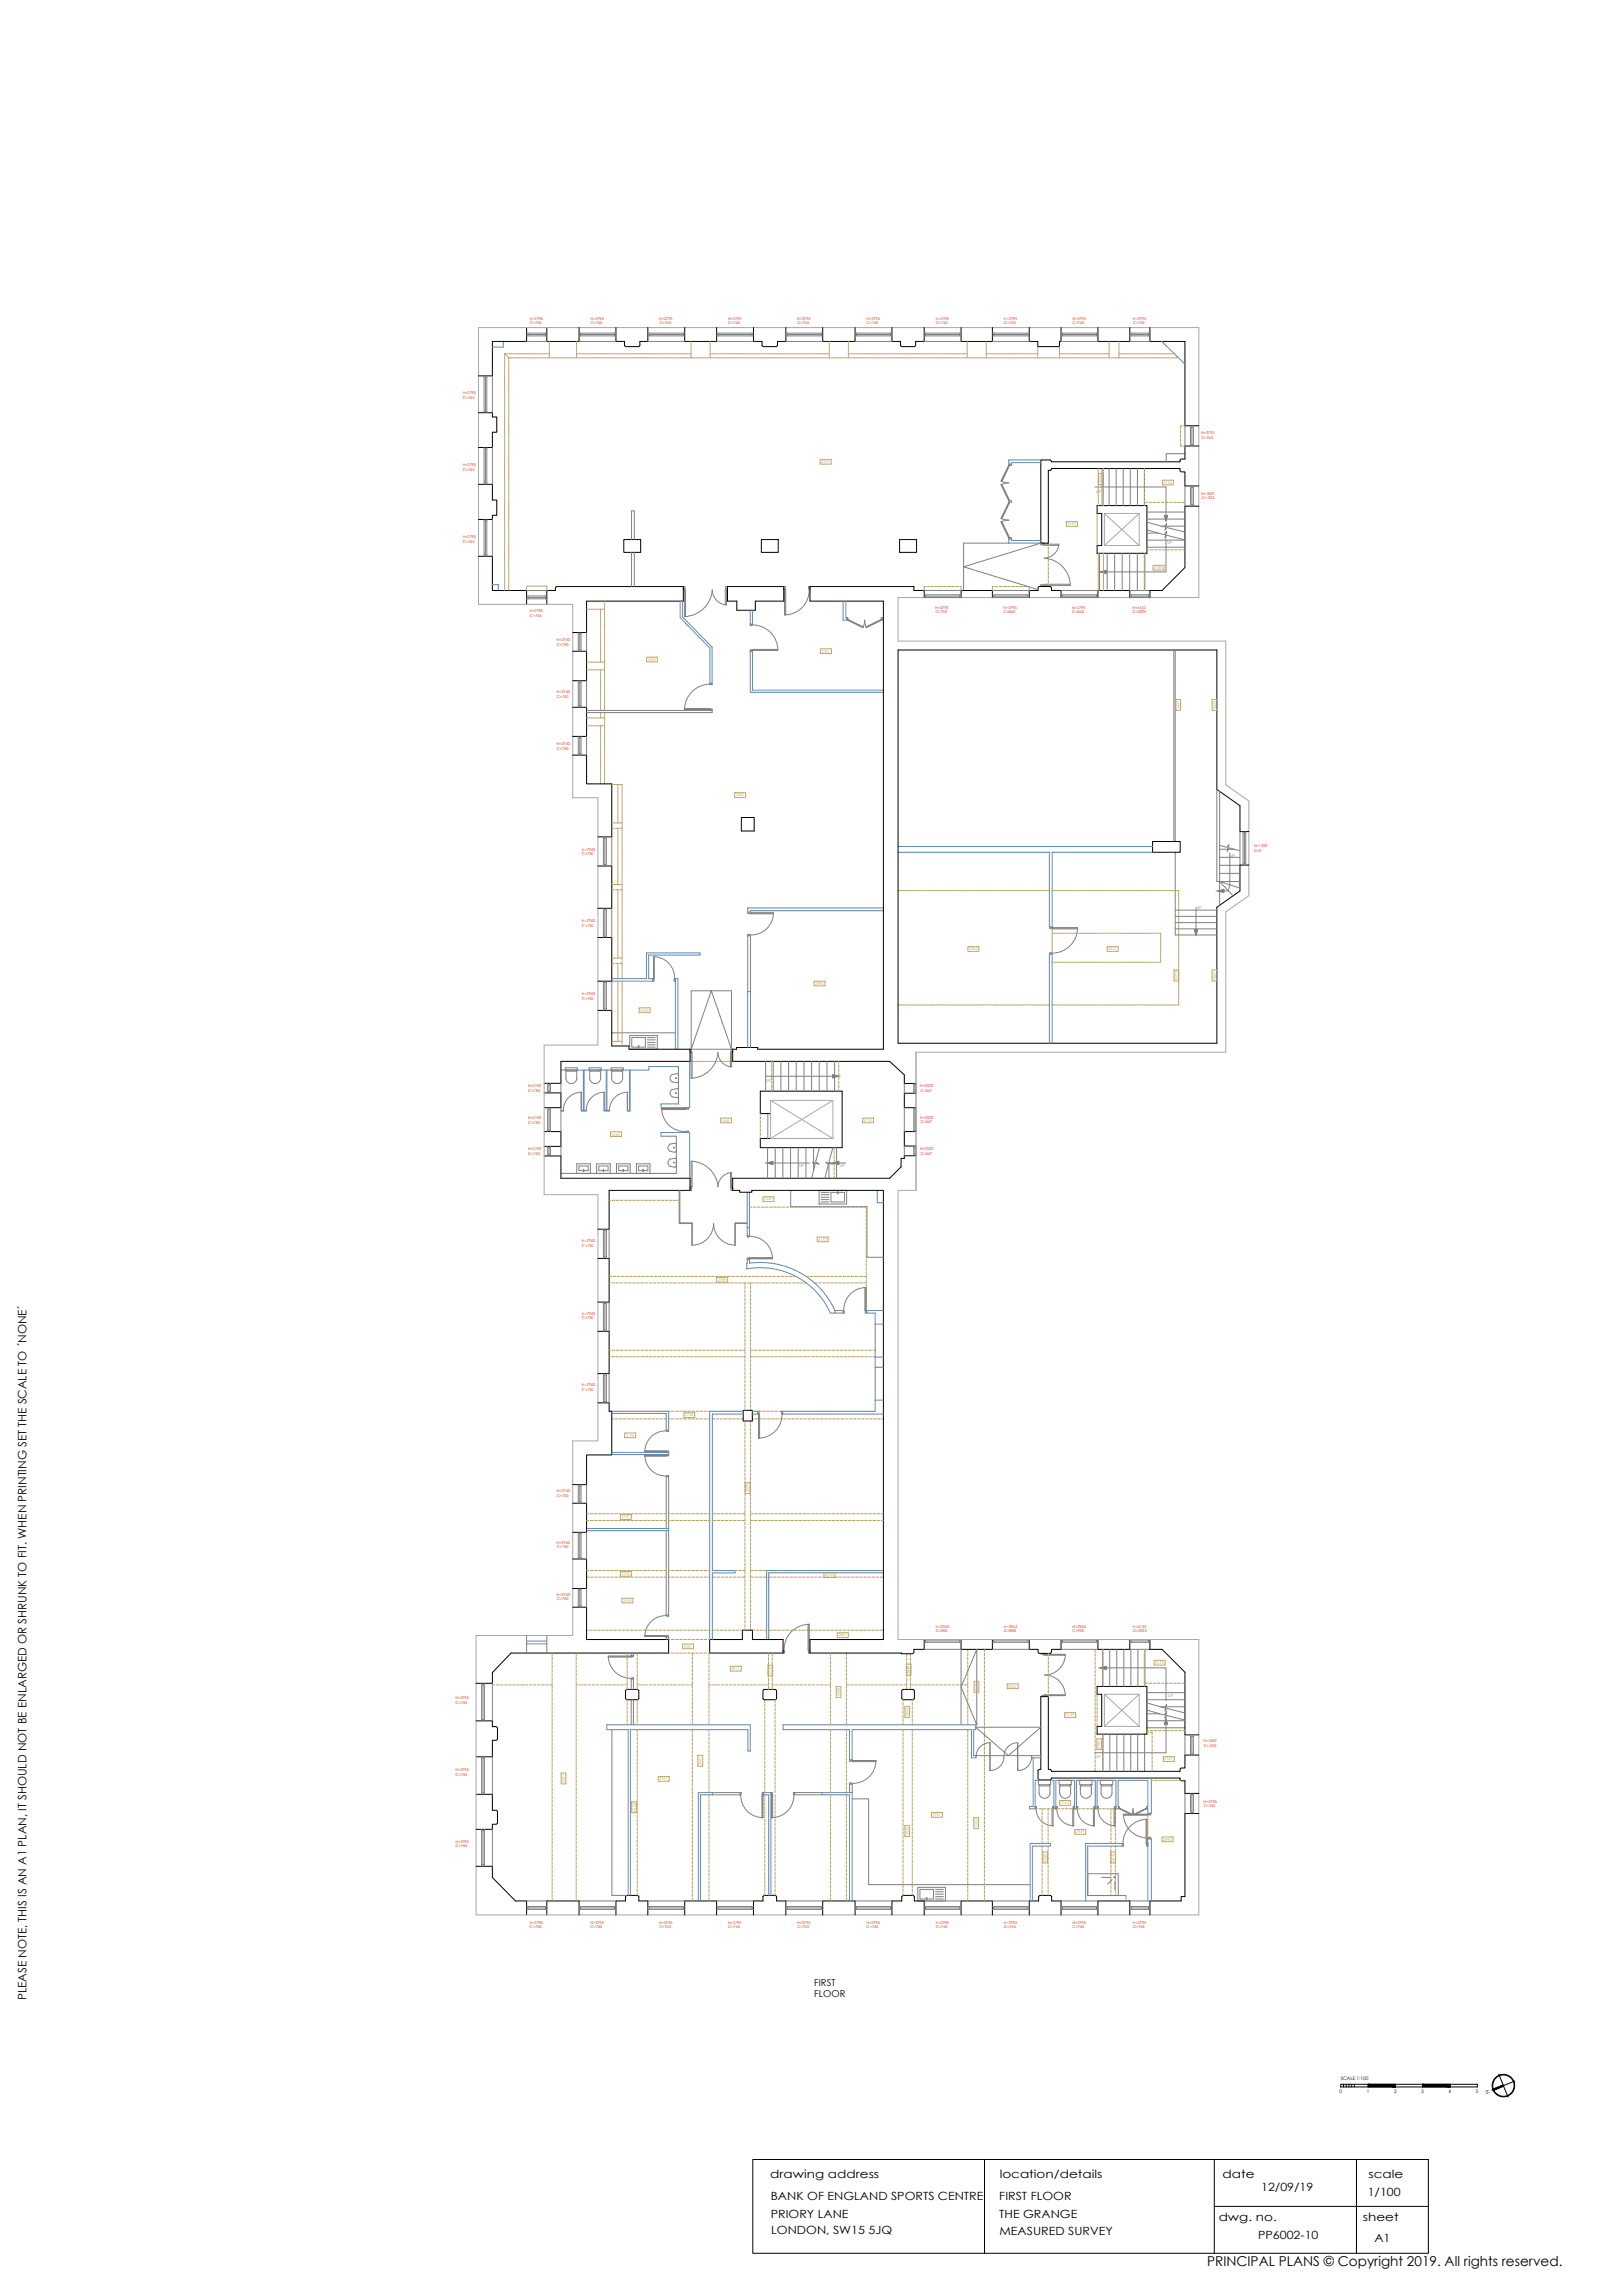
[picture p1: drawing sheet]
<svg xmlns="http://www.w3.org/2000/svg" width="594mm" height="841mm" viewBox="0 0 594 841" stroke-linecap="round" stroke-linejoin="round" font-family="sans-serif">
<defs><g id="words">
<text font-size="5" x="442.1" y="830.5">PRINCIPAL PLANS © Copyright 2019. All rights reserved.</text>
<text font-size="4.3" x="9.7" y="733" transform="rotate(-90 9.7 733)">PLEASE NOTE, THIS IS AN A1 PLAN, IT SHOULD NOT BE ENLARGED OR SHRUNK TO FIT. WHEN PRINTING SET THE SCALE TO ´NONE´</text>
<g font-size="4.1">
<text x="282.1" y="798.3">drawing address</text>
<text x="366.1" y="798.3">location/details</text>
<text x="447.8" y="798.2">date</text>
<text x="461.9" y="803">12/09/19</text>
<text x="501.2" y="798.2">scale</text>
<text x="282.3" y="806.3">BANK OF ENGLAND SPORTS CENTRE</text>
<text x="366" y="806.1">FIRST FLOOR</text>
<text x="500.9" y="804.6">1/100</text>
<text x="282.3" y="812.7">PRIORY LANE</text>
<text x="366" y="813">THE GRANGE</text>
<text x="446.4" y="813.8">dwg. no.</text>
<text x="499.2" y="813.8">sheet</text>
<text x="282.4" y="818.8">LONDON, SW15 5JQ</text>
<text x="366.1" y="819.1">MEASURED SURVEY</text>
<text x="460.8" y="820.4">PP6002-10</text>
<text x="503.4" y="821.5">A1</text>
</g>
<g font-size="3.5">
<text x="298.2" y="727.7">FIRST</text>
<text x="298.2" y="732">FLOOR</text>
</g>
<text font-size="1.9" x="545.6" y="767.2" transform="rotate(-112 545.6 767.2)">N</text>
<g font-size="1.7">
<text x="490.6" y="767.1">0</text>
<text x="491.1" y="762.2">SCALE 1:100</text>
<text x="500.6" y="767.1">1</text>
<text x="510.6" y="767.1">2</text>
<text x="520.5" y="767.1">3</text>
<text x="530.5" y="767.1">4</text>
<text x="540.5" y="767.1">5</text>
</g>
<g font-size="1.4" fill="#f00">
<text x="194" y="117.2">H=2795</text>
<text x="194.1" y="118.9">C=765</text>
<text x="216.3" y="117.2">H=2795</text>
<text x="216.3" y="118.9">C=765</text>
<text x="241.5" y="117.2">H=2795</text>
<text x="241.5" y="118.9">C=765</text>
<text x="266.7" y="117.2">H=2795</text>
<text x="266.7" y="118.9">C=765</text>
<text x="292" y="117.2">H=2795</text>
<text x="292.1" y="118.9">C=765</text>
<text x="317.4" y="117.2">H=2795</text>
<text x="317.4" y="118.9">C=765</text>
<text x="342.7" y="117.2">H=2795</text>
<text x="342.8" y="118.9">C=765</text>
<text x="367.7" y="117.2">H=2795</text>
<text x="367.7" y="118.9">C=765</text>
<text x="392.8" y="117.2">H=2795</text>
<text x="392.9" y="118.9">C=765</text>
<text x="415" y="117.2">H=2795</text>
<text x="415" y="118.9">C=765</text>
<text x="169.5" y="144.6">H=2795</text>
<text x="169.5" y="146.2">C=765</text>
<text x="440" y="159.2">H=2795</text>
<text x="440.1" y="160.9">C=765</text>
<text x="169.5" y="170.8">H=2795</text>
<text x="169.5" y="172.5">C=765</text>
<text x="440" y="181.2">H=1807</text>
<text x="440.1" y="182.9">C=-255</text>
<text x="169.5" y="197.1">H=2795</text>
<text x="169.5" y="198.8">C=765</text>
<text x="194" y="224.4">H=2795</text>
<text x="194.1" y="226.1">C=765</text>
<text x="342.6" y="223">H=2795</text>
<text x="342.6" y="224.7">C=769</text>
<text x="367.5" y="223">H=2795</text>
<text x="367.6" y="224.7">C=863</text>
<text x="392.6" y="223">H=2795</text>
<text x="392.7" y="224.7">C=863</text>
<text x="414.8" y="223">H=4152</text>
<text x="414.8" y="224.7">C=2094</text>
<text x="203.9" y="234.9">H=2740</text>
<text x="203.9" y="236.6">C=750</text>
<text x="203.9" y="254">H=2740</text>
<text x="203.9" y="255.7">C=750</text>
<text x="203.9" y="273">H=2740</text>
<text x="203.9" y="274.7">C=750</text>
<text x="213.1" y="311.7">H=2740</text>
<text x="459.3" y="310.5">H=1032</text>
<text x="213.1" y="313.4">C=750</text>
<text x="459.4" y="312.2">C=0</text>
<text x="213.1" y="337.9">H=2740</text>
<text x="213.1" y="339.6">C=750</text>
<text x="213.1" y="364.6">H=2740</text>
<text x="213.1" y="366.3">C=750</text>
<text x="193.4" y="398.5">H=2740</text>
<text x="193.5" y="400.2">C=750</text>
<text x="337.1" y="398.5">H=2322</text>
<text x="337.1" y="400.2">C=567</text>
<text x="193.4" y="410">H=2740</text>
<text x="193.5" y="411.7">C=750</text>
<text x="337.1" y="410">H=2322</text>
<text x="337.1" y="411.7">C=567</text>
<text x="193.4" y="421.6">H=2740</text>
<text x="193.5" y="423.3">C=750</text>
<text x="337.1" y="421.4">H=2322</text>
<text x="337.1" y="423.1">C=567</text>
<text x="213.1" y="455.1">H=2740</text>
<text x="213.1" y="456.8">C=750</text>
<text x="213.1" y="481.8">H=2740</text>
<text x="213.1" y="483.5">C=750</text>
<text x="213.1" y="508">H=2740</text>
<text x="213.1" y="509.7">C=750</text>
<text x="203.9" y="546.8">H=2740</text>
<text x="203.9" y="548.5">C=750</text>
<text x="203.9" y="565.7">H=2740</text>
<text x="203.9" y="567.4">C=750</text>
<text x="203.9" y="584.8">H=2740</text>
<text x="203.9" y="586.5">C=750</text>
<text x="342.7" y="596.4">H=2963</text>
<text x="342.8" y="598.1">C=806</text>
<text x="367.7" y="596.4">H=2963</text>
<text x="367.7" y="598.1">C=888</text>
<text x="392.8" y="596.4">H=2963</text>
<text x="392.9" y="598.1">C=905</text>
<text x="415" y="596.4">H=4152</text>
<text x="415" y="598.1">C=2094</text>
<text x="166.8" y="622.6">H=2795</text>
<text x="166.9" y="624.3">C=765</text>
<text x="440.8" y="638.5">H=1807</text>
<text x="440.9" y="640.2">C=-255</text>
<text x="166.8" y="649">H=2795</text>
<text x="166.9" y="650.7">C=765</text>
<text x="440.8" y="660.6">H=2795</text>
<text x="440.9" y="662.3">C=765</text>
<text x="166.8" y="675.2">H=2795</text>
<text x="166.9" y="676.9">C=765</text>
<text x="194" y="705">H=2795</text>
<text x="194.1" y="706.7">C=765</text>
<text x="216.3" y="705">H=2795</text>
<text x="216.3" y="706.7">C=765</text>
<text x="241.5" y="705">H=2795</text>
<text x="241.5" y="706.7">C=765</text>
<text x="266.7" y="705">H=2795</text>
<text x="266.7" y="706.7">C=765</text>
<text x="292" y="705">H=2795</text>
<text x="292.1" y="706.7">C=765</text>
<text x="317.4" y="705">H=2795</text>
<text x="317.4" y="706.7">C=765</text>
<text x="342.7" y="705">H=2795</text>
<text x="342.8" y="706.7">C=765</text>
<text x="367.7" y="705">H=2795</text>
<text x="367.7" y="706.7">C=765</text>
<text x="392.8" y="705">H=2795</text>
<text x="392.9" y="706.7">C=765</text>
<text x="415" y="705">H=2795</text>
<text x="415" y="706.7">C=765</text>
</g>
<g font-size="1.4" fill="#b8a15c">
<text x="300.8" y="169.7">2397</text>
<text x="403.7" y="177.2" transform="rotate(-90 403.7 177.2)">2976</text>
<text x="426.2" y="177.3">3155</text>
<text x="390.9" y="192.5">3160</text>
<text x="422.7" y="208.5">3188</text>
<text x="300.9" y="239.1">2391</text>
<text x="237.2" y="242.2">2400</text>
<text x="432" y="259.9" transform="rotate(-90 432 259.9)">3437</text>
<text x="445.3" y="259.9" transform="rotate(-90 445.3 259.9)">2625</text>
<text x="269.5" y="291.8">2387</text>
<text x="354.9" y="348.3">2584</text>
<text x="405.9" y="348.3">3421</text>
<text x="431.3" y="359.1" transform="rotate(-90 431.3 359.1)">2598</text>
<text x="445.3" y="359.2" transform="rotate(-90 445.3 359.2)">1807</text>
<text x="298.5" y="360.9">2396</text>
<text x="234.5" y="370.7">2400</text>
<text x="264.3" y="411.1">2649</text>
<text x="316.3" y="411.1">3135</text>
<text x="224" y="416.1">2444</text>
<text x="279.8" y="439.9">2329</text>
<text x="299.7" y="454.7">3172</text>
<text x="262.9" y="469.4">2789</text>
<text x="250.8" y="519.1">2746</text>
<text x="229.2" y="526.5">3195</text>
<text x="274.3" y="546.9" transform="rotate(-90 274.3 546.9)">2599</text>
<text x="227.6" y="556.4">2741</text>
<text x="227.6" y="577.2">2735</text>
<text x="302.2" y="577.7">2702</text>
<text x="228.2" y="587">3195</text>
<text x="307.1" y="599.7">2861</text>
<text x="250.4" y="603.8">2441</text>
<text x="267.9" y="612">2911</text>
<text x="423.1" y="609.8">3173</text>
<text x="282.6" y="613.9" transform="rotate(-90 282.6 613.9)">2710</text>
<text x="333.3" y="613.4" transform="rotate(-90 333.3 613.4)">2689</text>
<text x="307.6" y="621.7" transform="rotate(-90 307.6 621.7)">2648</text>
<text x="358.1" y="619.8" transform="rotate(-90 358.1 619.8)">2172</text>
<text x="369.3" y="618.4">2966</text>
<text x="332.8" y="629" transform="rotate(-90 332.8 629)">2663</text>
<text x="390.3" y="629">3149</text>
<text x="403.1" y="640.8" transform="rotate(-90 403.1 640.8)">2981</text>
<text x="257" y="646.8" transform="rotate(-90 257 646.8)">2601</text>
<text x="426.4" y="645.1">3167</text>
<text x="206.9" y="653.3" transform="rotate(-90 206.9 653.3)">2581</text>
<text x="241.5" y="652.3">2927</text>
<text x="232.7" y="663.9" transform="rotate(-90 232.7 663.9)">2655</text>
<text x="341.6" y="665.6">2947</text>
<text x="388.5" y="661.2">2165</text>
<text x="358" y="669.7" transform="rotate(-90 358 669.7)">2604</text>
<text x="394.1" y="671.8">2949</text>
<text x="332.8" y="672.6" transform="rotate(-90 332.8 672.6)">2650</text>
<text x="426" y="674.5">2990</text>
<text x="383.3" y="682.3" transform="rotate(-90 383.3 682.3)">2688</text>
<text x="408.2" y="682.3" transform="rotate(-90 408.2 682.3)">2619</text>
</g>
<g font-size="1.4" fill="#808080">
<text x="401.5" y="180.6">UP</text>
<text x="427.6" y="199.5">UP</text>
<text x="450.6" y="313.9">UP</text>
<text x="438.3" y="333.3">UP</text>
<text x="280.7" y="396.6">UP</text>
<text x="292.8" y="427.7">UP</text>
<text x="307.7" y="427.7">UP</text>
<text x="427.9" y="622">UP</text>
<text x="401.4" y="644.3">UP</text>
</g>
</g></defs>
<!-- layer: BLOCKS -->
<g fill="none" stroke="#808080" stroke-width=".37">
<path d="M177.3 137.7v13.5M177.3 138.2h1M177.8 138.2v12.5M178.3 137.7v13.5M180.3 137.7v13.5M192.9 125.1h7.4M192.9 122.1h7.4M192.9 123.1h7.4M193.4 122.1v1M193.4 122.6h6.4M199.8 122.1v1M212.1 125.1h13.5"/>
<path d="M212.1 122.1h13.5M212.1 123.1h13.5M212.6 122.1v1M212.6 122.6h12.5M225.1 122.1v1M237.3 125.1h13.5M237.3 122.1h13.5M237.3 123.1h13.5M237.8 122.1v1M237.8 122.6h12.5M250.3 122.1v1M262.5 125.1h13.5"/>
<path d="M262.5 122.1h13.5M262.5 123.1h13.5M263 122.1v1M263 122.6h12.5M275.5 122.1v1M287.8 125.1h13.5M287.8 122.1h13.5M287.8 123.1h13.5M288.3 122.1v1M288.3 122.6h12.5M300.8 122.1v1M313.2 125.1h13.5"/>
<path d="M313.2 122.1h13.5M313.2 123.1h13.5M313.7 122.1v1M313.7 122.6h12.5M326.2 122.1v1M338.5 125.1h13.5M338.5 122.1h13.5M338.5 123.1h13.5M339 122.1v1M339 122.6h12.5M351.5 122.1v1M363.5 125.1h13.5"/>
<path d="M363.5 122.1h13.5M363.5 123.1h13.5M364 122.1v1M364 122.6h12.5M376.5 122.1v1M388.6 125.1h13.5M388.6 122.1h13.5M388.6 123.1h13.5M389.1 122.1v1M389.1 122.6h12.5M401.6 122.1v1M413.8 125.1h7.4"/>
<path d="M413.8 122.1h7.4M413.8 123.1h7.4M414.3 122.1v1M414.3 122.6h6.4M420.7 122.1v1M177.3 150.7h1M434 156v7.4M436 156v7.4M436 156.6h1.1M436.5 156.6v6.3M437.1 156v7.4M177.3 164v13.5"/>
<path d="M177.3 177h1M177.3 164.5h1M177.8 164.5v12.5M178.3 164v13.5M180.3 164v13.5M366.6 177.6l.3-.1 2.9 5.9-.3 .1zM366.6 176.3l2.9 .6-2.9 .7M369.5 170h1v.5l-1-.1zM369.5 170.4l.3 .1-2.9 6-.3-.2zM434 178.1v7.4M436 162.9h1.1M436 178.1v7.4"/>
<path d="M436 178.6h1.1M436.5 178.6v6.3M437.1 178.1v7.4M177.3 190.4v13.5M177.3 190.9h1M177.8 190.9v12.5M178.3 190.4v13.5M180.3 190.4v13.5M231.3 197.7v-10.5h1v10.5M366.6 191.3l.3-.2 2.9 5.9-.3 .2zM366.6 190l2.9 .6-2.9 .7M369.5 197.2l1-.2v.6h-1z"/>
<path d="M369.5 184.1l.3 .1-2.9 5.9-.3-.1zM369.5 183.5h1v.6h-1zM387.8 199.8h-5.4v-.8h-1.2v.7h.7v-.3h5.9a5.6 5.6 0 0 1-5.4 5.1 10.3 10.3 0 0 1 9.6 10M436 184.9h1.1M177.3 203.4h1M192.9 216.4h7.4M192.9 218.4h7.4M192.9 219.4h7.4M193.4 218.4v1M193.4 218.9h6.4M199.8 218.4v1M231.3 202.4v12.6"/>
<path d="M232.3 202.4v12.6M250.7 215.7v10.3M250.7 216.2l.2-1.2h-.6v1.2h.8v9.8M287.1 215h.5l-.2 1.1h-.3zM287.4 216.1h.4v9.2h-.4zM287.4 216.1v9.2M296.1 215h.6v1.1h-.3v-.5h-.3zM296.4 216a9 9 0 0 1-9 9.3M338.5 216.4h13.5M338.5 219h13.5M338.5 218h13.5M339 218v1"/>
<path d="M339 218.5h12.5M351.5 218v1M363.5 216.4h13.5M363.5 219h13.5M363.5 218h13.5M364 218v1M364 218.5h12.5M376.5 218v1M381.9 214.5h10.1M388.6 216.4h13.5M388.6 219h13.5M388.6 218h13.5"/>
<path d="M389.1 218v1M389.1 218.5h12.5M392 214.1h-9.6v.8h-1.2v-.6l1.2 .2M401.6 218v1M413.8 216.4h7.4M413.8 219h7.4M413.8 218h7.4M414.3 218v1M414.3 218.5h6.4M420.7 218v1M211.8 231.8v6.9M211.8 232.3h1"/>
<path d="M211.8 238.2h1M212.3 232.3v5.9M212.8 231.8v6.9M214.8 231.8v6.9M265.6 221.6v-5.4h.8v-1.2h-.6v.7h.3v6M266.1 221.7a5.7 5.7 0 0 1-5.2-5.5 10.5 10.5 0 0 1-10.2 9.8M274.8 238.1l.8 .2v.4h-.8zM274.8 228.8h.8v.3l-.8 .2zM275.6 238h9.3v.3h-9.3zM275.6 238.3h9.3M275.6 229a9.3 9.3 0 0 1 9.3 9.3M310.1 226.3h.5l-.2 1h-.3z"/>
<path d="M310.6 227l5.6 2.7-.2 .3-5.6-2.7zM316.1 230l.6-2.7 .6 2.7M317.2 229.7l5.5-2.7 .2 .3-5.6 2.7zM322.7 226.3h.6v1h-.4zM429.9 238.2v70.2M430.4 238.2v70.2M211.8 249.5v9.7M211.8 258.7h1M211.8 250h1M212.3 250v8.7M212.8 249.5v9.7M214.8 249.5v9.7"/>
<path d="M250.7 259.7h9.3v.3h-9.3zM260 250.4h.8v.5l-.8-.2zM260 250.7a9.3 9.3 0 0 0-9.3 9.3M211.8 269.9v6.8M211.8 270.4h1M211.8 276.2h1M212.3 270.4v5.8M212.8 269.9v6.8M214.8 269.9v6.8M214.8 260.3h46M250.7 260h9.3M260 260l.8-.2v1.3h-46"/>
<path d="M260 260v.3M221 306.7v10.7M221 307.2h1.1M221 316.9h1.1M221.5 307.2v9.7M222.1 306.7v10.7M224.1 306.7v10.7M454.2 304.7v12.3M455.3 316.6h1M455.3 305.2h1M455.3 304.7v12.3M455.8 305.2v11.4"/>
<path d="M456.3 304.7v12.3M221 332.9v10.7M221 333.4h1.1M221.5 333.4v9.7M222.1 332.9v10.7M224.1 332.9v10.7M273.9 334.2h1v.3l-1 .2zM274.9 334.5h8.4v.4h-8.4zM274.9 334.5h8.4M283.3 334.5a8.1 8.1 0 0 1-8.4 8.1M384.6 339.7h.8v.3l-.8 .2zM394.7 340a9.3 9.3 0 0 1-9.3 9.3"/>
<path d="M221 359.6v10.7M221 343.1h1.1M222.1 359.6v10.7M224.1 359.6v10.7M239.1 358.6h.3l.1 1h-.4zM239.4 350.6h.2v8h-.2zM239.4 350.6v8M239.4 350.6a7.8 7.8 0 0 1 7.7 8M247.1 358.6h.3v1h-.5zM273.9 342.9h1M274.9 342.6l-1-.2v21M274.9 342.6v20.8"/>
<path d="M384.6 349.1l.8 .2v.3h-.8zM385.4 340h9.2v.4h-9.2zM385.4 340h9.2M221 360.1h1.1M221 369.8h1.1M221.5 360.1v9.7M224.1 378.5h23.3M230.6 379.5h10.1v5h-10.1zM200.6 400h1M200.6 397.5h1M200.6 397v3.5M201.1 397.5v2.5"/>
<path d="M201.6 397v3.5M205.4 397v3.5M207 391.3h4.5v.8h-4.5zM207.5 392.1v.4h3.5v-.4M207.5 392.5h-.2v2.7a2.01 2.01 0 0 0 2 1.9 2.01 2.01 0 0 0 2-1.9l-.1-2.7h-.2M215.7 391.3h4.5v.8h-4.5zM216.2 392.1v.4h3.6v-.4M216.2 392.5h-.2v2.7a2.01 2.01 0 0 0 2 1.9 2.01 2.01 0 0 0 2-1.9v-2.7h-.2M223.8 391.3h4.5v.8h-4.5zM224.3 392.1v.4h3.5v-.4M224.3 392.5h-.3v2.7a2.01 2.01 0 0 0 2 1.9 2.01 2.01 0 0 0 2-1.9v-2.7h-.2M233.8 383.7h-2.4v-3.5h5v3.5h-2.4"/>
<path d="M233.8 383.2l.2 .7zM237.2 383.7h2.8M237.2 381.1h2.8M237.2 382h2.8M237.2 380.2h2.8M237.2 382.9h2.8M246.2 393.8l1.8-.4 .4 .2 .1 2.7M246.2 399.3l1.8-.4 .5 .5-.1 2.6-.4 .2-1.8-.3M246.2 393.8a1.5 1.5 0 0 0 0 2.6M246.2 399.2a1.5 1.5 0 0 0 0 2.7M248.5 396.2l-.5 .5-1.8-.3M253.1 385.2v9.9a10.1 10.1 0 0 0 9.8-9.4 5.5 5.5 0 0 0 5.1 5.3v-5.8h-.3v-.7h.7v1.2h-.9v5.3"/>
<path d="M253.1 385.7l.2-1.2h-.6v1.2h.8v9.4M331.2 397.1v3.5M334.7 397.5h.8M334.7 397.1v3.5M335.1 397.5v2.7M335.5 397.1v3.5M200.6 414.2h1M200.6 406.4h1M200.6 405.9v8.8M201.1 406.4v7.8M201.6 405.9v8.8M205.4 405.9v8.8"/>
<path d="M212.9 400.3v6.6zM213 400.2a6.6 6.6 0 0 0-6.7 6.7M221.2 400.3l.1 6.6zM221.3 400.2a6.6 6.6 0 0 0-6.6 6.7M229.7 400.3l.1 6.6zM229.8 400.2a6.6 6.6 0 0 0-6.6 6.7M242.3 406.3h8.8v.3h-8.7M242.3 406.3h8.8M242.3 406.3v.3M242.4 406.2a8.5 8.5 0 0 0 8.7 8.5M247.1 419l-1.6 .3a1.5 1.5 0 0 0-.1 2.6l1.7 .4M247.1 418.9l.4 .1 .2 .4"/>
<path d="M247.7 419.4v2.5l-.6 .3M251.1 405.9h1v.6l-1-.2zM251.1 414.7l1-.2v.5h-1zM281.2 408.1v9.1M331.2 405.9v8.8M331.2 420v3.5M334.7 406.3h.8M334.7 414.3h.8M334.7 400.2h.8M334.7 405.9v8.8M334.7 420v3.5M335.1 406.3v8"/>
<path d="M335.5 405.9v8.8M335.5 420v3.5M200.6 423.1h1M200.6 420.1v3.5M200.6 420.6h1M201.1 420.6v2.5M201.6 420.1v3.5M205.4 420.1v3.5M211.2 426.5h5v3.5h-5zM213.7 428.5l.1 .8zM213.7 429h-1.7v-1.7h3.4v1.7h-1.6M218.5 426.5h5v3.5h-5z"/>
<path d="M220.9 428.5l.2 .8zM220.9 429h-1.6v-1.7h3.4v1.7h-1.6M225.8 426.5h5v3.5h-5zM228.2 428.5l.2 .8zM228.2 429h-1.6v-1.7h3.4v1.7h-1.6M233.1 426.5h5v3.5h-5zM235.5 428.5l.2 .8zM235.5 429h-1.6v-1.7h3.4v1.7h-1.6M245.5 424.7a1.5 1.5 0 0 0-.1 2.7M247.1 424.5l-1.7 .3M247.1 424.4l.4 .1 .2 .4M247.7 424.9l-.1 2.6-.3 .2-1.9-.3"/>
<path d="M248.8 436.2v12.2h4.7v7.9l-.1-8.2h-4.4v-11.9M253.1 425.6v9.9M253.1 425.5a10.1 10.1 0 0 1 9.8 9.5 5.5 5.5 0 0 1 5.1-5.4v5.9h-.3v.7h.7v-1.2h-.9v-5.2M253.5 425.6v9.4h-.8v1.2h.6l-.2-1.2M289.6 436.2v6h27.9v18.5h6.1M300 436.2h10.1v5h-10.1zM300.7 437h2.9M300.7 439.6h2.9M300.7 438.7h2.9M300.7 437.8h2.9M306.8 437h-2.5v3.5h5v-3.5h-2.4M306.8 436.7l.1 .8z"/>
<path d="M334.7 423.1h.8M334.7 420.4h.8M335.1 420.4v2.7M221 450.5v10.7M221 451h1.1M221.5 451v9.7M222.1 450.5v10.7M223.1 450.5v10.7M261.3 448.4h.1M261.4 448.4a7.9 7.9 0 0 1-8 7.9M261.4 448.4a7.9 7.9 0 0 0 7.9 7.9M273.7 449.9v3.4l.8-.2v-3.2"/>
<path d="M273.7 448.4h-4.5l.1 7.9M273.7 448.1h-4.4v8.2M273.7 452.8h.8M274.5 453.1a8.1 8.1 0 0 1 8.4 8.1M300.7 440.5h2.9M221 477.2v10.7M221 460.7h1.1M221 477.7h1.1M221.5 477.7v9.7M222.1 477.2v10.7M223.1 477.2v10.7M273.7 461l.8 .2v.3h-.8z"/>
<path d="M274.5 461.2h8.4M282.9 460.9h-8.4v.3h8.4M282.9 460.9v.3M316.8 471.9l.4-.1v8.5h-.4zM317.1 471.8a8.1 8.1 0 0 0-8.1 8.4M317.2 471.8v8.5M221 487.4h1.1M305.8 480.3h3.2M308.7 480.3v.9M309 480.3l.2 .9h-3.4M317.2 480.3h.3v.9h-.6zM320.5 485.3v12"/>
<path d="M221 513.6h1.1M221 503.9h1.1M221 503.4v10.7M221.5 503.9v9.7M222.1 503.4v10.7M223.1 503.4v10.7M277.5 517.2h.5l-.2 1h-.3zM277.8 518.2h.4v8.8h-.4zM277.8 518.2v8.8M286.2 517.2h.5v1h-.3zM286.4 518.1a8.6 8.6 0 0 1-8.5 8.9M320.5 501v12.1"/>
<path d="M236.2 531.7h7.8v.3h-7.8zM236.2 533.3h7.8v.3h-7.8zM236.2 532h7.8M236.2 533.3h7.8M236.2 533.3a7.6 7.6 0 0 0 7.8 7.6M244 532l.9-.2v.4h-.9zM244 524.1h.9v.5l-.9-.2zM244 533h.9v.5l-.9-.2zM244 524.4a7.6 7.6 0 0 0-7.8 7.5M211.8 544.1v6.8M211.8 550.4h1M211.8 544.6h1"/>
<path d="M212.3 544.6v5.8M212.8 544.1v6.8M214.8 544.1v6.8M244 540.9l.9-.2v19.4M244 540.9v19.2M244 541.2h.9M211.8 561.5v9.8M211.8 562h1M211.8 570.8h1M212.3 562v8.8M212.8 561.5v9.8M214.8 561.5v9.8"/>
<path d="M244 560.9v31.2M244.9 560.9v31.4l-.9-.2M192.9 599.3v6.5M200.3 599.3v6.5M211.8 588.5h1M211.8 582.6h1M211.8 582.1v6.9M212.3 582.6v5.9M212.8 582.1v6.9M214.8 582.1v6.9M236.2 599.3h7.8v.4h-7.8zM236.2 599.7h7.8"/>
<path d="M244 599.7l.9-.2v.4h-.9zM244 591.8h.9M244 592.1a7.6 7.6 0 0 0-7.8 7.5M296 595.2h.3v9.6h-.3zM296.3 595.2v9.6M296.4 595.2a9.2 9.2 0 0 0-9.2 9.5M176.4 616.9v13.7M176.4 617.4h1M176.9 617.4v12.8M177.4 616.9v13.7M180.3 616.9v13.7M222.8 606.9h8.4v.4h-8.4z"/>
<path d="M222.8 606.9h8.4M222.8 606.9a8.1 8.1 0 0 0 8.4 8.1M231.2 606.6h.8v.5l-.8-.2zM231.2 619.1v-4.1l.4-.2h.4v4.3M231.2 615.3h.8M286.8 604.8h.4l.2 1h-.6zM296.3 604.8h.4v1h-.6zM338.5 604.4h13.5M338.5 600.8h13.5M338.5 601.8h13.5M339 600.8v1M339 601.3h12.5"/>
<path d="M351.5 600.8v1M363.5 604.4h13.5M363.5 600.8h13.5M363.5 601.8h13.5M364 600.8v1M364 601.3h12.5M376.5 600.8v1M381.6 605.9h1v.3l-1 .2zM382.6 606.2h7.6v.4h-7.6zM388.6 604.4h13.5M388.6 600.8h13.5M388.6 601.8h13.5"/>
<path d="M389.1 600.8v1M389.1 601.3h12.5M390.2 606.6a7.6 7.6 0 0 1-7.6 7.2 7.6 7.6 0 0 1 7.6 7.3M401.6 600.8v1M413.8 604.4h7.4M413.8 600.8h7.4M413.8 601.8h7.4M414.3 600.8v1M414.3 601.3h6.4M420.7 600.8v1M176.4 630.2h1M224.1 633.8v60.8h5.4"/>
<path d="M231.2 622.9v9.2M232 622.9v9.2M362.7 638.6a5.1 5.1 0 0 0-5.2 5.1M372.8 638.6a5.1 5.1 0 0 0-5.1 5.1M381.6 621.3l1 .1v.3h-1zM382.6 621.1h7.6v.3h-7.6zM434 635.7v7.5M436 635.7v7.5M436 636.3h1.1M436.5 636.3v6.3M437.1 635.7v7.5M176.4 643.8v13.7"/>
<path d="M176.4 657h1M176.4 644.3h1M176.9 644.3v12.7M177.4 643.8v13.7M180.3 643.8v13.7M260.9 656.9h10.6l-.2 .8M260.9 657.7h10.4M271 656.9v.8M271.3 657.7a8.1 8.1 0 0 0 8.1 8.4M279.1 657.7h.3v8.4h-.3zM279.2 656.9h.5v.8h-.3zM279.4 657.7v8.4"/>
<path d="M282.4 656.9h.5l-.2 .8h-.3zM282.7 657.7h.3v8.4h-.3zM282.7 657.7v8.4M290.8 657.7a8.1 8.1 0 0 1-8.1 8.4M290.8 657.7h10.3M291.1 656.9v.8M301.1 656.9h-10.5l.2 .8M311.1 644.9h1v.3l-1 .2zM311.1 656.9v-3.5l1 .2v3.3M311.1 653.9h1M312.1 645.2h8.7v.4h-8.7zM312.1 659.2h6v31.5h59.2"/>
<path d="M312.1 645.2h8.7M320.8 645.2a8.4 8.4 0 0 1-8.6 8.3M362.5 648.4h.1M367.7 643.7a5.1 5.1 0 0 1-5.1 5.1v-10.1l-.1 10.1M372.7 648.4h.1M377.9 643.7a5.1 5.1 0 0 1-5.2 5.1l.1-10.1v10.1M380.3 652.4h4.5v1.6h-4.5zM380.6 657.1a2.01 2.01 0 0 0 2 1.9 2.01 2.01 0 0 0 2-1.9M380.8 654v.5h3.5v-.5M380.8 654.5h-.2v2.6M384.3 654.5h.3v2.6M387.9 652.4h4.5v1.6h-4.5z"/>
<path d="M388.2 657.1a2.01 2.01 0 0 0 2 1.9 2.01 2.01 0 0 0 2-1.9M388.4 654v.5h3.5v-.5M388.4 654.5h-.3v2.6M391.9 654.5h.2v2.6M395.4 652.4h4.6v1.6h-4.6zM395.7 657.1a2.01 2.01 0 0 0 2 1.9 2.01 2.01 0 0 0 2-1.9M395.9 654v.5h3.6v-.5M395.9 654.5h-.2v2.6M399.5 654.5h.2v2.6M403 652.4h4.5v1.6h-4.5zM403.3 657.1a2.01 2.01 0 0 0 2 1.9 2.01 2.01 0 0 0 2-1.9M403.5 654v.5h3.5v-.5"/>
<path d="M403.5 654.5h-.2v2.6M407 654.5h.3v2.6M434 657.2v7.4M436 657.2v7.4M436 642.6h1.1M436 657.7h1.1M436.5 657.7v6.4M437.1 657.2v7.4M176.4 670.4v13.5M176.4 670.9h1M176.9 670.9v12.5M177.4 670.4v13.5"/>
<path d="M180.3 670.3v13.6M379.1 662h.5l-.2 .8h-.3zM379.5 662.8a6.2 6.2 0 0 0 6.2 6.3M385.3 662.8h.4v6.3h-.4zM385.5 662h.5v.8h-.3zM386.7 662h.5l-.2 .8h-.3zM387.1 662.8a6.2 6.2 0 0 0 6.2 6.3M392.9 662.8h.4v6.3h-.4zM393.1 662h.5v.8h-.3zM394.3 662h.5l-.2 .8h-.3zM394.6 662.8a6.2 6.2 0 0 0 6.2 6.3M400.5 662.8h.3v6.3h-.3z"/>
<path d="M400.6 662h.6v.8h-.4zM401.8 662h.5l-.2 .8h-.3zM402.2 662.8a6.2 6.2 0 0 0 6.2 6.3M408.1 662.8h.3v6.3h-.3zM408.2 662h.5v.8h-.3zM409.7 662.1h.3l-.1 .7h-.2zM410 662.6l4.6 2.2-.2 .2-4.5-2.2zM411 675.5h.3l.2 1h-.5zM411.4 664.9h9v.3h-9zM411.4 664.9h9M411.5 664.8a8.7 8.7 0 0 0 9 8.7M414.5 665l.5-2.2 .5 2.2"/>
<path d="M415.4 664.8l4.5-2.2 .1 .2-4.5 2.2zM419.8 666.7h.3v8.8h-.3zM419.9 662.1h.4v.7h-.3zM420.1 675.5h.3v1h-.5zM420.1 666.7v8.8M420.1 666.7a8.8 8.8 0 0 0-8.8 8.8M420.4 664.5h1.1v.6l-1.1-.2zM420.4 673.5l1.1-.2v.5h-1.1zM436 664.1h1.1M176.4 683.4h1M192.9 696.6h7.4M192.9 699.7h7.4"/>
<path d="M192.9 698.7h7.4M193.4 699.2h6.4M193.4 698.7v1M199.8 698.7v1M212.1 696.6h13.5M212.1 699.7h13.5M212.1 698.7h13.5M212.6 699.2h12.5M212.6 698.7v1M225.1 698.7v1M237.3 696.6h13.5M237.3 699.7h13.5"/>
<path d="M237.3 698.7h13.5M237.8 699.2h12.5M237.8 698.7v1M250.3 698.7v1M262.5 696.6h13.5M262.5 699.7h13.5M262.5 698.7h13.5M263 699.2h12.5M263 698.7v1M275.5 698.7v1M287.8 696.6h13.5M287.8 699.7h13.5"/>
<path d="M287.8 698.7h13.5M288.3 699.2h12.5M288.3 698.7v1M300.8 698.7v1M313.2 696.6h13.5M313.2 699.7h13.5M313.2 698.7h13.5M313.7 699.2h12.5M313.7 698.7v1M326.2 698.7v1M336.2 691.6h10.1v5h-10.1zM338.5 696.6h13.5"/>
<path d="M338.5 699.7h13.5M338.5 698.7h13.5M339 699.2h12.5M339 698.7v1M339.3 695.9h-2.4v-3.5h5v3.5h-2.4M339.3 695.4l.2 .7zM342.6 695.9h2.9M342.6 693.2h2.9M342.6 694.1h2.9M342.6 692.4h2.9M342.6 695.1h2.9M351.5 698.7v1"/>
<path d="M363.5 696.6h13.5M363.5 699.7h13.5M363.5 698.7h13.5M364 699.2h12.5M364 698.7v1M376.5 698.7v1M388.6 696.6h13.5M388.6 699.7h13.5M388.6 698.7h13.5M389.1 699.2h12.5M389.1 698.7v1M398.4 686.6h11.2v8h-11.2z"/>
<path d="M401.6 698.7v1M403.5 688h3.3M407.3 688.8l-1.6 1.6M408.3 689.4v3M413.8 696.6h7.4M413.8 699.7h7.4M413.8 698.7h7.4M414.3 699.2h6.4M414.3 698.7v1M420.7 698.7v1"/>
<circle cx="247.6" cy="395.1" r=".15"/>
<circle cx="247.6" cy="400.6" r=".15"/>
<circle cx="246.9" cy="420.6" r=".15"/>
<circle cx="246.9" cy="426" r=".15"/>
<circle cx="408.2" cy="688" r=".23"/>
</g>
<!-- layer: Ceiling -->
<g fill="none" stroke="#b8a15c" stroke-width=".37">
<path d="M184.8 129.7v.4M184.8 130.4v.5M184.8 131.1v.5M184.8 131.9v.5M184.8 132.6v.5M184.8 133.4v.5M184.8 134.1v.5M184.8 134.9v.5M184.8 135.6v.5M184.8 136.4v.5M184.8 137.1v.5M184.8 137.9v.5"/>
<path d="M184.8 138.6v.5M184.8 139.4v.5M184.8 129.7h.6M184.8 129.7l.5 .3M185.4 130.2l.4 .3M185.6 129.7h.5M185.9 130.8l.5 .3M186.4 131.1v.5M186.4 131.9v.5M186.4 132.6v.5M186.4 133.4v.5M186.4 134.1v.5"/>
<path d="M186.4 134.9v.5M186.4 135.6v.5M186.4 136.4v.5M186.4 137.1v.5M186.4 137.9v.5M186.4 138.6v.5M186.4 139.4v.5M186.4 131.1h.2M186.4 129.7h.5M186.9 131.1h.5M187.2 129.7h.4M187.6 131.1h.5"/>
<path d="M187.9 129.7h.5M188.4 131.1h.5M188.6 129.7h.5M189.1 131.1h.5M189.4 129.7h.5M189.9 131.1h.5M190.2 129.7h.4M190.6 131.1h.5M190.9 129.7h.5M191.4 131.1h.5M191.6 129.7h.6M192.1 131.1h.5"/>
<path d="M192.4 129.7h.5M192.9 131.1h.5M193.1 129.7h.5M193.6 131.1h.5M193.9 129.7h.5M194.4 131.1h.5M194.6 129.7h.6M195.1 131.1h.5M195.4 129.7h.5M195.9 131.1h.5M196.1 129.7h.5M196.6 131.1h.5"/>
<path d="M196.9 129.7h.5M197.4 131.1h.5M197.7 129.7h.5M198.1 131.1h.5M198.4 129.7h.5M198.9 131.1h.5M199.1 129.7h.5M199.6 131.1h.5M199.9 129.7h.5M200.4 131.1h.5M200.7 129.7h.5M201.2 130.9l-.1 .2h.5"/>
<path d="M201.2 125.1v.3M201.2 125.6v.5M201.2 126.4v.5M201.2 127.1v.5M201.2 127.9v.5M201.2 128.6v.5M201.2 129.4v.5M201.2 130.1v.5M201.9 131.1h.5M202.6 131.1h.5M203.4 131.1h.5M204.1 131.1h.5"/>
<path d="M204.9 131.1h.5M205.6 131.1h.5M206.4 131.1h.5M207.1 131.1h.5M207.9 131.1h.5M208.6 131.1h.5M209.4 131.1h.5M210.1 131.1h.5M210.9 131.1h.5M211.2 129.7h.6M211.2 125.1v.3M211.2 125.6v.5"/>
<path d="M211.2 126.4v.5M211.2 127.1v.5M211.2 127.9v.5M211.2 128.6v.5M211.2 129.4v.5M211.2 130.1v.5M211.2 130.9v.2M211.6 131.1h.5M212 129.7h.5M212.4 131.1h.5M212.8 129.7h.4M213.1 131.1h.5"/>
<path d="M213.5 129.7h.5M213.9 131.1h.5M214.2 129.7h.6M214.6 131.1h.5M215 129.7h.5M215.4 131.1h.5M215.7 129.7h.5M216.1 131.1h.5M216.5 129.7h.5M216.9 131.1h.5M217.3 129.7h.5M217.6 131.1h.5"/>
<path d="M218 129.7h.5M218.4 131.1h.5M218.7 129.7h.5M219.1 131.1h.5M219.5 129.7h.5M219.9 131.1h.5M220.3 129.7h.5M220.6 131.1h.5M221 129.7h.5M221.4 131.1h.5M221.7 129.7h.5M222.1 131.1h.5"/>
<path d="M222.5 129.7h.5M222.9 131.1h.5M223.3 129.7h.4M223.6 131.1h.5M224 129.7h.5M224.4 131.1h.5M224.7 129.7h.6M225.1 131.1h.5M225.5 129.7h.5M225.9 131.1h.5M226.3 129.7h.4M226.6 131.1h.5"/>
<path d="M227 129.7h.5M227.4 131.1h.5M227.8 129.7h.5M228.1 131.1h.5M228.5 129.7h.5M228.9 131.1h.5M229.2 129.7h.5M229.6 131.1h.5M230 129.7h.5M230.4 131.1h.5M230.8 129.7h.5M231.1 131.1h.5"/>
<path d="M231.5 129.7h.5M231.9 131.1h.5M232.2 129.7h.5M232.6 131.1h.5M233 129.7h.5M233.4 131.1h.5M233.8 129.7h.4M234.1 131.1h.5M234.5 129.7h.5M234.9 131.1h.5M235.2 129.7h.6M235.6 131.1h.5"/>
<path d="M236 129.7h.5M236.4 131.1h.5M236.8 129.7h.4M237.1 131.1h.5M237.5 129.7h.5M237.9 131.1h.5M238.3 129.7h.5M238.6 131.1h.5M239 129.7h.5M239.4 131.1h.5M239.7 129.7h.5M240.1 131.1h.5"/>
<path d="M240.5 129.7h.5M240.9 131.1h.5M241.3 129.7h.5M241.6 131.1h.5M242 129.7h.5M242.4 131.1h.5M242.7 129.7h.5M243.1 131.1h.5M243.5 129.7h.5M243.9 131.1h.5M244.3 129.7h.5M244.6 131.1h.5"/>
<path d="M245 129.7h.5M245.4 131.1h.5M245.7 129.7h.6M246.1 131.1h.5M246.5 129.7h.5M246.9 131.1h.5M247.3 129.7h.4M247.6 131.1h.5M248 129.7h.5M248.4 131.1h.5M248.8 129.7h.5M249.1 131.1h.5"/>
<path d="M249.5 129.7h.5M249.9 131.1h.5M250.2 129.7h.5M250.6 131.1h.5M251 129.7h.5M251.4 131.1h.5M251.8 129.7h.5M252.1 131.1h.5M252.5 129.7h.6M252.9 131.1h.5M253.1 125.1v.3M253.1 125.6v.5"/>
<path d="M253.1 126.4v.5M253.1 127.1v.5M253.1 127.9v.5M253.1 128.6v.5M253.1 129.4v.5M253.1 130.1v.5M253.1 130.9v.2M253.6 131.1h.5M254.4 131.1h.5M255.1 131.1h.5M255.9 131.1h.5M256.6 131.1h.5"/>
<path d="M257.4 131.1h.5M258.1 131.1h.5M258.9 131.1h.5M260.1 129.7h.3M260.1 130.9v.2h-.5M260.1 125.1v.3M260.1 125.6v.5M260.1 126.4v.5M260.1 127.1v.5M260.1 127.9v.5M260.1 128.6v.5M260.1 129.4v.5"/>
<path d="M260.1 130.1v.5M260.4 131.1h.5M260.7 129.7h.5M261.1 131.1h.5M261.4 129.7h.5M261.9 131.1h.5M262.2 129.7h.5M262.6 131.1h.5M262.9 129.7h.5M263.4 131.1h.5M263.7 129.7h.5M264.1 131.1h.5"/>
<path d="M264.4 129.7h.5M264.9 131.1h.5M265.2 129.7h.5M265.6 131.1h.5M265.9 129.7h.5M266.4 131.1h.5M266.7 129.7h.5M267.1 131.1h.5M267.4 129.7h.5M267.9 131.1h.5M268.2 129.7h.5M268.6 131.1h.5"/>
<path d="M268.9 129.7h.5M269.4 131.1h.5M269.7 129.7h.5M270.1 131.1h.5M270.4 129.7h.5M270.9 131.1h.5M271.2 129.7h.5M271.6 131.1h.5M271.9 129.7h.5M272.4 131.1h.5M272.7 129.7h.5M273.1 131.1h.5"/>
<path d="M273.4 129.7h.5M273.9 131.1h.5M274.2 129.7h.5M274.6 131.1h.5M274.9 129.7h.5M275.4 131.1h.5M275.7 129.7h.5M276.1 131.1h.5M276.4 129.7h.5M276.9 131.1h.5M277.2 129.7h.5M277.6 131.1h.5"/>
<path d="M277.9 129.7h.5M278.4 131.1h.5M278.7 129.7h.5M279.1 131.1h.5M279.4 129.7h.5M279.9 131.1h.5M280.2 129.7h.5M280.6 131.1h.5M280.9 129.7h.5M281.4 131.1h.5M281.7 129.7h.5M282.1 131.1h.5"/>
<path d="M282.4 129.7h.5M282.9 131.1h.5M283.2 129.7h.5M283.6 131.1h.5M283.9 129.7h.5M284.4 131.1h.5M284.7 129.7h.5M285.1 131.1h.5M285.4 129.7h.5M285.9 131.1h.5M286.2 129.7h.5M286.6 131.1h.5"/>
<path d="M286.9 129.7h.5M287.4 131.1h.5M287.7 129.7h.5M288.1 131.1h.5M288.4 129.7h.5M288.9 131.1h.5M289.2 129.7h.5M289.6 131.1h.5M289.9 129.7h.5M290.4 131.1h.5M290.7 129.7h.5M291.1 131.1h.5"/>
<path d="M291.4 129.7h.5M291.9 131.1h.5M292.2 129.7h.5M292.6 131.1h.5M292.9 129.7h.5M293.4 131.1h.5M293.7 129.7h.5M294.1 131.1h.5M294.4 129.7h.5M294.9 131.1h.5M295.2 129.7h.5M295.6 131.1h.5"/>
<path d="M295.9 129.7h.5M296.4 131.1h.5M296.7 129.7h.5M297.1 131.1h.5M297.4 129.7h.5M297.9 131.1h.5M298.2 129.7h.5M298.6 131.1h.5M298.9 129.7h.5M299.4 131.1h.5M299.7 129.7h.5M300.1 131.1h.5"/>
<path d="M300.4 129.7h.5M300.9 131.1h.5M301.2 129.7h.5M301.6 131.1h.5M301.9 129.7h.5M302.4 131.1h.5M302.7 129.7h.5M303.1 131.1h.5M303.4 129.7h.3M303.7 125.1v.3M303.7 125.6v.5M303.7 126.4v.5"/>
<path d="M303.7 127.1v.5M303.7 127.9v.5M303.7 128.6v.5M303.7 129.4v.5M303.7 130.1v.5M303.7 130.9v.2M303.9 131.1h.5M304.6 131.1h.5M305.4 131.1h.5M306.1 131.1h.5M306.9 131.1h.5M307.6 131.1h.5"/>
<path d="M308.4 131.1h.5M309.1 131.1h.5M309.9 131.1h.5M310.7 129.7h.3M310.7 130.9l-.1 .2h.5M310.7 125.1v.3M310.7 125.6v.5M310.7 126.4v.5M310.7 127.1v.5M310.7 127.9v.5M310.7 128.6v.5M310.7 129.4v.5"/>
<path d="M310.7 130.1v.5M311.2 129.7h.5M311.4 131.1h.5M312 129.7h.5M312.1 131.1h.5M312.8 129.7h.5M312.9 131.1h.5M313.5 129.7h.5M313.6 131.1h.5M314.2 129.7h.5M314.4 131.1h.5M315 129.7h.5"/>
<path d="M315.1 131.1h.5M315.8 129.7h.4M315.9 131.1h.5M316.5 129.7h.5M316.6 131.1h.5M317.2 129.7h.6M317.4 131.1h.5M318 129.7h.5M318.1 131.1h.5M318.7 129.7h.5M318.9 131.1h.5M319.5 129.7h.5"/>
<path d="M319.6 131.1h.5M320.3 129.7h.5M320.4 131.1h.5M321 129.7h.5M321.1 131.1h.5M321.7 129.7h.5M321.9 131.1h.5M322.5 129.7h.5M322.6 131.1h.5M323.3 129.7h.5M323.4 131.1h.5M324 129.7h.5"/>
<path d="M324.1 131.1h.5M324.7 129.7h.5M324.9 131.1h.5M325.5 129.7h.5M325.6 131.1h.5M326.3 129.7h.4M326.4 131.1h.5M327 129.7h.5M327.1 131.1h.5M327.7 129.7h.6M327.9 131.1h.5M328.5 129.7h.5"/>
<path d="M328.6 131.1h.5M329.2 129.7h.5M329.4 131.1h.5M330 129.7h.5M330.1 131.1h.5M330.8 129.7h.5M330.9 131.1h.5M331.5 129.7h.5M331.6 131.1h.5M332.2 129.7h.5M332.4 131.1h.5M333 129.7h.5"/>
<path d="M333.1 131.1h.5M333.8 129.7h.5M333.9 131.1h.5M334.5 129.7h.5M334.6 131.1h.5M335.2 129.7h.5M335.4 131.1h.5M336 129.7h.5M336.1 131.1h.5M336.8 129.7h.4M336.9 131.1h.5M337.5 129.7h.5"/>
<path d="M337.7 131.1h.4M338.2 129.7h.6M338.4 131.1h.5M339 129.7h.5M339.1 131.1h.5M339.8 129.7h.4M339.9 131.1h.5M340.5 129.7h.5M340.6 131.1h.5M341.2 129.7h.6M341.4 131.1h.5M342 129.7h.5"/>
<path d="M342.1 131.1h.5M342.7 129.7h.5M342.9 131.1h.5M343.5 129.7h.5M343.6 131.1h.5M344.3 129.7h.5M344.4 131.1h.5M345 129.7h.5M345.1 131.1h.6M345.7 129.7h.5M345.9 131.1h.5M346.5 129.7h.5"/>
<path d="M346.6 131.1h.5M347.3 129.7h.5M347.4 131.1h.5M348 129.7h.5M348.1 131.1h.5M348.7 129.7h.5M348.9 131.1h.5M349.5 129.7h.5M349.6 131.1h.5M350.3 129.7h.4M350.4 131.1h.5M351 129.7h.5"/>
<path d="M351.1 131.1h.5M351.7 129.7h.6M351.9 131.1h.5M352.5 129.7h.5M352.6 131.1h.5M353.2 129.7h.5M353.4 131.1h.5M354 129.7h.2M354.1 131.1h.5M354.2 125.1v.3M354.2 125.6v.5M354.2 126.4v.5"/>
<path d="M354.2 127.1v.5M354.2 127.9v.5M354.2 128.6v.5M354.2 129.4v.5M354.2 130.1v.5M354.2 130.9v.2M354.9 131.1h.5M355.6 131.1h.6M356.4 131.1h.5M357.1 131.1h.5M357.9 131.1h.5M358.6 131.1h.5"/>
<path d="M359.4 131.1h.5M360.1 131.1h.5M360.9 131.1h.5M361.2 129.7h.4M361.2 125.1v.3M361.2 125.6v.5M361.2 126.4v.5M361.2 127.1v.5M361.2 127.9v.5M361.2 128.6v.5M361.2 129.4v.5M361.2 130.1v.5"/>
<path d="M361.2 130.9v.2M361.7 131.1h.4M361.8 129.7h.5M362.4 131.1h.5M362.5 129.7h.6M363.1 131.1h.5M363.3 129.7h.5M363.9 131.1h.5M364.1 129.7h.5M364.6 131.1h.5M364.8 129.7h.5M365.4 131.1h.5"/>
<path d="M365.5 129.7h.6M366.1 131.1h.5M366.3 129.7h.5M366.9 131.1h.5M367.1 129.7h.4M367.6 131.1h.5M367.8 129.7h.5M368.4 131.1h.5M368.6 129.7h.5M369.1 131.1h.6M369.3 129.7h.5M369.9 131.1h.5"/>
<path d="M370 129.7h.5M370.6 131.1h.5M370.8 129.7h.5M371.4 131.1h.5M371.6 129.7h.5M372.2 131.1h.4M372.3 129.7h.5M372.9 131.1h.5M373 129.7h.5M373.6 131.1h.5M373.8 129.7h.5M374.4 131.1h.5"/>
<path d="M374.6 129.7h.5M375.1 131.1h.5M375.3 129.7h.5M375.9 131.1h.5M376 129.7h.6M376.6 131.1h.5M376.8 129.7h.5M377.4 131.1h.5M377.6 129.7h.4M378.1 131.1h.5M378.3 129.7h.5M378.9 131.1h.5"/>
<path d="M379.1 129.7h.5M379.6 131.1h.6M380.1 129.2v.5h-.3M380.1 127v.5M380.1 127.7v.5M380.1 128.5v.5M380.1 129.9v.6M380.1 130.7v.4M380.4 131.1h.5M381.1 131.1h.5M381.9 131.1h.5M382.7 131.1h.4"/>
<path d="M383.4 131.1h.5M384.1 131.1h.5M384.9 131.1h.5M385.6 131.1h.5M386.4 131.1h.5M387.1 131.1h.5M387.9 131.1h.5M388.1 129.2v.5h.3M388.1 127v.5M388.1 127.7v.5M388.1 128.5v.5M388.1 129.9v.6"/>
<path d="M388.1 130.7v.4M388.6 131.1h.5M388.7 129.7h.5M389.4 131.1h.5M389.4 129.7h.5M390.1 129.7h.6M390.1 131.1h.6M390.9 129.7h.5M390.9 131.1h.5M391.6 131.1h.5M391.7 129.7h.5M392.4 131.1h.5"/>
<path d="M392.4 129.7h.5M393.1 129.7h.6M393.1 131.1h.5M393.9 131.1h.5M393.9 129.7h.5M394.6 131.1h.5M394.7 129.7h.5M395.4 129.7h.5M395.4 131.1h.5M396.2 129.7h.5M396.2 131.1h.4M396.9 131.1h.5"/>
<path d="M396.9 129.7h.5M397.6 131.1h.5M397.7 129.7h.4M398.4 129.7h.5M398.4 131.1h.5M399.1 131.1h.5M399.2 129.7h.5M399.9 131.1h.5M399.9 129.7h.5M400.6 129.7h.6M400.6 131.1h.6M401.4 129.7h.5"/>
<path d="M401.4 131.1h.5M402.1 131.1h.5M402.2 129.7h.5M402.9 131.1h.5M402.9 129.7h.5M403.6 129.7h.6M403.6 131.1h.6M404.4 131.1h.5M404.4 129.7h.5M405.1 131.1h.5M405.2 129.7h.5M405.9 129.7h.3"/>
<path d="M405.9 131.1h.5M406.2 125.1v.3M406.2 125.6v.5M406.2 126.4v.5M406.2 127.1v.5M406.2 127.9v.5M406.2 128.6v.5M406.2 129.4v.5M406.2 130.1v.5M406.2 130.9v.2M406.7 131.1h.4M407.4 131.1h.5"/>
<path d="M408.1 131.1h.5M408.9 131.1h.5M409.6 131.1h.5M409.8 129.7h.3M409.8 125.1v.3M409.8 125.6v.5M409.8 126.4v.5M409.8 127.1v.5M409.8 127.9v.5M409.8 128.6v.5M409.8 129.4v.5M409.8 130.1v.5"/>
<path d="M409.8 130.9v.2M410.3 129.7h.5M410.4 131.1h.5M411.1 129.7h.5M411.1 131.1h.5M411.9 129.7h.4M411.9 131.1h.5M412.6 129.7h.5M412.6 131.1h.5M413.3 129.7h.6M413.4 131.1h.5M414.1 129.7h.5"/>
<path d="M414.1 131.1h.6M414.8 129.7h.5M414.9 131.1h.5M415.6 129.7h.5M415.6 131.1h.5M416.3 129.7h.6M416.4 131.1h.5M417.1 129.7h.5M417.2 131.1h.4M417.8 129.7h.5M417.9 131.1h.5M418.6 129.7h.5"/>
<path d="M418.6 131.1h.5M419.4 129.7h.5M419.4 131.1h.5M420.1 129.7h.5M420.2 131.1h.4M420.8 129.7h.5M420.9 131.1h.5M421.6 129.7h.5M421.6 131.1h.5M422.4 129.7h.4M422.4 131.1h.5M423.1 129.7h.5"/>
<path d="M423.1 131.1h.5M423.8 129.7h.5M423.9 131.1h.5M424.6 129.7h.5M424.6 131.1h.6M425.4 129.7h.4M425.4 131.1h.5M426.1 129.7h.5M426.1 131.1h.5M426.8 129.7h.6M426.9 131.1h.5M427.6 129.7h.5"/>
<path d="M427.7 131.1h.4M428.3 129.7h.5M428.4 131.1h.5M429.1 129.7h.5M429.1 131.1h.5M429.9 129.7h.2M429.9 131.1h.5M430.7 131.1h.4M431.4 131.1h.3M184.8 140.1v.5M184.8 140.9v.5M184.8 141.6v.5"/>
<path d="M184.8 142.4v.5M184.8 143.1v.5M184.8 143.9v.5M184.8 144.6v.5M184.8 145.4v.5M184.8 146.1v.5M184.8 146.9v.5M184.8 147.6v.5M184.8 148.4v.5M184.8 149.1v.5M184.8 149.9v.5M184.8 150.6v.5"/>
<path d="M184.8 151.4v.5M184.8 152.1v.5M184.8 152.9v.5M184.8 153.6v.5M184.8 154.4v.5M184.8 155.1v.5M184.8 155.9v.5M184.8 156.6v.5M184.8 157.4v.5M184.8 158.1v.5M184.8 158.9v.5M184.8 159.6v.5"/>
<path d="M186.4 140.1v.5M186.4 140.9v.5M186.4 141.6v.5M186.4 142.4v.5M186.4 143.1v.5M186.4 143.9v.5M186.4 144.6v.5M186.4 145.4v.5M186.4 146.1v.5M186.4 146.9v.5M186.4 147.6v.5M186.4 148.4v.5"/>
<path d="M186.4 149.1v.5M186.4 149.9v.5M186.4 150.6v.5M186.4 151.4v.5M186.4 152.1v.5M186.4 152.9v.5M186.4 153.6v.5M186.4 154.4v.5M186.4 155.1v.5M186.4 155.9v.5M186.4 156.6v.5M186.4 157.4v.5"/>
<path d="M186.4 158.1v.5M186.4 158.9v.5M186.4 159.6v.5M432.4 157.7v1M432.4 159.2v1M432.9 156h-.5v1.2M433.5 156h.5M184.8 160.4v.5M184.8 161.1v.5M184.8 161.9v.5M184.8 162.6v.5M184.8 163.4v.5"/>
<path d="M184.8 164.1v.5M184.8 164.9v.5M184.8 165.6v.5M184.8 166.4v.5M184.8 167.1v.5M184.8 167.9v.5M184.8 168.6v.5M184.8 169.4v.5M184.8 170.1v.5M184.8 170.9v.5M184.8 171.6v.5M184.8 172.4v.5"/>
<path d="M184.8 173.1v.5M184.8 173.9v.5M184.8 174.6v.5M184.8 175.4v.5M184.8 176.1v.5M184.8 176.9v.5M184.8 177.6v.5M184.8 178.4v.5M184.8 179.1v.5M184.8 179.9v.5M186.4 160.4v.5M186.4 161.1v.5"/>
<path d="M186.4 161.9v.5M186.4 162.6v.5M186.4 163.4v.5M186.4 164.1v.5M186.4 164.9v.5M186.4 165.6v.5M186.4 166.4v.5M186.4 167.1v.5M186.4 167.9v.5M186.4 168.6v.5M186.4 169.4v.5M186.4 170.1v.5"/>
<path d="M186.4 170.9v.5M186.4 171.6v.5M186.4 172.4v.5M186.4 173.1v.5M186.4 173.9v.5M186.4 174.6v.5M186.4 175.4v.5M186.4 176.1v.5M186.4 176.9v.5M186.4 177.6v.5M186.4 178.4v.5M186.4 179.1v.5"/>
<path d="M186.4 179.9v.5M300.4 169.7v.4h.4M300.4 169v.5M300.8 168.3h-.4v.4M301 170.1h.5M301 168.3h.5M301.8 170.1h.5M301.8 168.3h.5M302.5 170.1h.5M302.5 168.3h.5M303.3 170.1h.5M303.3 168.3h.5"/>
<path d="M304 168.3h.4v.4M304.4 169.7v.4h-.4M304.4 169v.5M402.3 171.7v.3M402.3 172.2v.5M402.3 173v.5M402.3 173.7v.5M402.3 174.5v.5M402.3 175.2v.5M402.3 176v.5M402.3 176.7v.5M402.3 177.5v.5"/>
<path d="M402.3 178.3v.4M402.3 179v.5M402.3 179.7v.5M402.3 177.2v.4h.4M402.3 174.2v.5M402.3 174.9v.5M402.3 175.7v.5M402.3 176.4v.5M402.7 173.6h-.4v.3M403 173.6h.4M403 177.6h.4M403.7 173.6h.4v.3"/>
<path d="M404.1 177.2v.4h-.4M404.1 174.2v.5M404.1 174.9v.5M404.1 175.7v.5M404.1 176.4v.5M404.2 171.7v.3M404.2 172.2v.5M404.2 173v.5M404.2 173.7v.5M404.2 174.5v.5M404.2 175.2v.5M404.2 176v.5"/>
<path d="M404.2 176.7v.5M404.2 177.5v.5M404.2 178.3v.4M404.2 179v.5M404.2 179.7v.5M419.1 171.7v.5M419.1 172.7v1M419.1 174.2v1M419.1 175.7v1M419.1 177.2v1.1M419.1 178.7v1M425.7 177.3v.4h.5"/>
<path d="M425.7 176.6v.5M426.2 176h-.5v.3M426.4 177.7h.5M426.4 176h.5M427.1 177.7h.6M427.1 176h.6M427.9 177.7h.5M427.9 176h.5M428.7 177.7h.4M428.7 176h.4M429.4 176h.4v.3M429.8 177.3v.4h-.4"/>
<path d="M429.8 176.6v.5M432.4 160.7v1M432.4 162.2v1.2h.5M433.5 163.4h.5M184.8 180.6v.5M184.8 181.4v.5M184.8 182.1v.5M184.8 182.9v.5M184.8 183.6v.5M184.8 184.4v.5M184.8 185.2v.4M184.8 185.9v.5"/>
<path d="M184.8 186.6v.5M184.8 187.4v.5M184.8 188.1v.5M184.8 188.9v.5M184.8 189.6v.5M184.8 190.4v.5M184.8 191.1v.5M184.8 191.9v.5M184.8 192.6v.6M184.8 193.4v.5M184.8 194.1v.5M184.8 194.9v.5"/>
<path d="M184.8 195.7v.4M184.8 196.4v.5M184.8 197.1v.5M184.8 197.9v.5M184.8 198.6v.5M184.8 199.4v.5M186.4 180.6v.5M186.4 181.4v.5M186.4 182.1v.5M186.4 182.9v.5M186.4 183.6v.5M186.4 184.4v.5"/>
<path d="M186.4 185.2v.4M186.4 185.9v.5M186.4 186.6v.5M186.4 187.4v.5M186.4 188.1v.5M186.4 188.9v.5M186.4 189.6v.5M186.4 190.4v.5M186.4 191.1v.5M186.4 191.9v.5M186.4 192.6v.6M186.4 193.4v.5"/>
<path d="M186.4 194.1v.5M186.4 194.9v.5M186.4 195.7v.4M186.4 196.4v.5M186.4 197.1v.5M186.4 197.9v.5M186.4 198.6v.5M186.4 199.4v.5M384 199v1M390.6 192.5v.4h.3M390.6 191.8v.5M390.9 191.2h-.3v.3"/>
<path d="M391.2 192.9h.5M391.2 191.2h.5M391.9 192.9h.5M391.9 191.2h.5M392.7 192.9h.5M392.7 191.2h.5M393.4 192.9h.6M393.4 191.2h.6M394.2 191.2h.4v.3M394.6 192.5v.4h-.4M394.6 191.8v.5M401.8 188.2v.5"/>
<path d="M401.8 188.9v.5M401.8 189.7v.4M401.8 190.4v.5M401.8 191.2v.5M401.8 191.9v.5M401.8 192.6v.6M401.8 193.4v.5M401.8 194.2v.5M401.8 194.9v.5M401.8 195.7v.5M401.8 196.4v.5M401.8 197.2v.4"/>
<path d="M401.8 197.9v.5M401.8 198.7v.5M401.8 199.4v.5M402.3 180.5v.5M402.3 181.2v.5M402.3 182v.5M402.3 182.7v.5M402.3 183.5v.5M402.3 184.2v.5M402.3 185v.3M404.2 180.5v.5M404.2 181.2v.5"/>
<path d="M404.2 182v.5M404.2 182.7v.5M404.2 183.5v.5M404.2 184.2v.5M404.2 185v.3M419.1 180.2v1M419.1 181.7v1M419.1 183.2v1M419.1 184.7v.6M419.1 184.1h1.2M420.8 184.1h1M422.3 184.1h1"/>
<path d="M423.8 184.1h1M425.3 184.1h1M426.8 184.1h1M428.3 184.1h1M429.8 184.1h1M431.3 184.1h1M432.8 184.1h1.2M184.8 200.1v.5M184.8 200.9v.5M184.8 201.6v.5M184.8 202.4v.5M184.8 203.1v.6"/>
<path d="M184.8 203.9v.5M184.8 204.6v.5M184.8 205.4v.5M184.8 206.1v.5M184.8 206.9v.5M184.8 207.6v.5M184.8 208.4v.5M184.8 209.2v.4M184.8 209.9v.5M184.8 210.6v.5M184.8 211.4v.5M184.8 212.1v.5"/>
<path d="M184.8 212.9v.5M184.8 213.6v.6M184.8 214.4v.5M184.8 215.1v.5M184.8 215.9v.5M186.4 200.1v.5M186.4 200.9v.5M186.4 201.6v.5M186.4 202.4v.5M186.4 203.1v.6M186.4 203.9v.5M186.4 204.6v.5"/>
<path d="M186.4 205.4v.5M186.4 206.1v.5M186.4 206.9v.5M186.4 207.6v.5M186.4 208.4v.5M186.4 209.2v.4M186.4 209.9v.5M186.4 210.6v.5M186.4 211.4v.5M186.4 212.1v.5M186.4 212.9v.5M186.4 213.6v.6"/>
<path d="M186.4 214.4v.5M186.4 215.1v.5M186.4 215.9v.5M192.9 215.3v.5M192.9 216.1v.3M193.5 214.8h-.6v.3M193.7 214.8h.5M194.4 214.8h.5M195.2 214.8h.5M196 214.8h.5M196.7 214.8h.5M197.4 214.8h.6"/>
<path d="M198.2 214.8h.5M199 214.8h.5M199.7 214.8h.6v.3M200.3 215.3v.5M200.3 216.1v.3M339 215h-.5v1.4M339.5 215h1M341 215h1M342.5 215h1M344 215h1M345.5 215h1M347 215h1"/>
<path d="M348.5 215h1M350 215h1M351.5 215h.5v1.4M364 215h-.5v1.4M364.5 215h1M366 215h1M367.5 215h1M369 215h1M370.5 215h1M372 215h1M373.5 215h1M375 215h1"/>
<path d="M376.5 215h.5v1.4M384 200.5v1M384 202v1M384 203.5v1M384 205v1M384 206.5v1M384 208v1M384 209.5v1M384 211v1M384 212.5v1M384 214v.9M402.3 202.8v.3"/>
<path d="M402.3 203.3v.5M402.3 204.1v.5M402.3 204.8v.5M402.3 205.6v.5M402.3 206.3v.5M402.3 207.1v.5M402.3 207.8v.5M402.3 208.6v.5M402.3 209.3v.5M402.3 210.1v.5M402.3 210.8v.5M402.3 211.6v.5"/>
<path d="M402.3 212.3v.5M402.3 213.1v.5M402.3 213.8v.5M402.3 214.6v.5M402.3 215.3v.5M402.3 216.1v.3M404.2 202.8v.3M404.2 203.3v.5M404.2 204.1v.5M404.2 204.8v.5M404.2 205.6v.5M404.2 206.3v.5"/>
<path d="M404.2 207.1v.5M404.2 207.8v.5M404.2 208.6v.5M404.2 209.3v.5M404.2 210.1v.5M404.2 210.8v.5M404.2 211.6v.5M404.2 212.3v.5M404.2 213.1v.5M404.2 213.8v.5M404.2 214.6v.5M404.2 215.3v.5"/>
<path d="M404.2 216.1v.3M419.1 202.8v.5M419.1 203.8v1M419.1 205.3v1M419.1 206.8v1M419.1 208.3v1M419.1 209.8v1M419.1 211.3v1M419.1 212.8v1M419.1 214.3v1M419.1 215.8v.6M420.1 201.5h.7"/>
<path d="M421.3 201.5h1M422.3 208.6v.3h.4M422.3 207.8v.5M422.7 207.2h-.4v.3M422.8 201.5h1M423 208.9h.5M423 207.2h.5M423.7 208.9h.5M423.7 207.2h.5M424.3 201.5h1M424.4 208.9h.5M424.4 207.2h.5"/>
<path d="M425.2 208.9h.5M425.2 207.2h.5M425.8 201.5h1M426 207.2h.3v.3M426.3 208.6v.3h-.3M426.3 207.8v.5M427.3 201.5h1M428.8 201.5h1M430.3 201.5h1M431.8 201.5h1M433.3 201.5h.7M214.8 223.3h.6"/>
<path d="M215.6 223.3h.6M216.4 223.3h.5M217.2 223.3h.4M217.9 223.3h.5M218.7 223.3h.5M219.4 223.3h.6v.5M220 224.1v.5M220 224.8v.5M220 225.5v.5M220 226.3v.5M220 227.1v.5M220 227.8v.5"/>
<path d="M220 228.5v.6M220 229.3v.5M220 230.1v.4M220 230.8v.5M220 231.5v.6M220 232.3v.5M220 233.1v.4M220 233.8v.5M220 234.6v.5M220 235.3v.5M220 236v.5M220 236.8v.5"/>
<path d="M220 237.6v.5M220 238.3v.5M220 239v.6M220 239.8v.5M220.1 223.3h.5M220.9 223.3l.5-.1v.5M221.4 220.3v.4M221.4 220.9v.5M221.4 221.7v.5M221.4 222.4v.6M221.4 223.9v.5M221.4 224.7v.5"/>
<path d="M221.4 225.5v.4M221.4 226.2v.5M221.4 226.9v.5M221.4 227.7v.5M221.4 228.5v.4M221.4 229.2v.5M221.4 229.9v.5M221.4 230.7v.5M221.4 231.4v.5M221.4 232.2v.5M221.4 232.9v.6M221.4 233.7v.5"/>
<path d="M221.4 234.4v.5M221.4 235.2v.5M221.4 236v.5M221.4 236.7v.5M221.4 237.4v.5M221.4 238.2v.5M221.4 239v.4M221.4 239.7v.5M300.5 239.1v.4h.4M300.5 238.4v.5M300.9 237.8h-.4v.3M301.2 239.5h.5"/>
<path d="M301.2 237.8h.5M301.9 239.5h.5M301.9 237.8h.5M302.7 239.5h.4M302.7 237.8h.4M303.4 239.5h.5M303.4 237.8h.5M304.2 237.8h.3v.3M304.5 239.1v.4h-.3M304.5 238.4v.5M214.8 242.6h.6M214.8 245.5h.6"/>
<path d="M215.6 242.6h.6M215.6 245.5h.6M216.4 242.6h.5M216.4 245.5h.5M217.2 242.6h.4M217.2 245.5h.4M217.9 242.6h.5M217.9 245.5h.5M218.7 242.6h.5M218.7 245.5h.5M219.4 245.5h.6v.5M220 240.6v.5"/>
<path d="M220 241.3v.5M220 242v.6h-.6M220 246.3v.5M220 247v.5M220 247.8v.5M220 248.5v.5M220 249.3v.5M220 250v.5M220 250.8v.5M220 251.5v.5M220 252.3v.5M220 253v.5"/>
<path d="M220 253.8v.5M220 254.5v.5M220 255.3v.5M220 256v.5M220 256.8v.5M220 257.5v.5M220 258.3v.5M220 259v.5M220 259.8v.5M220.1 242.6h.5M220.1 245.5h.5M220.9 242.6l.5 .1v.5"/>
<path d="M220.9 245.5h.5M221.4 240.4v.5M221.4 241.2v.5M221.4 241.9v.5M221.4 243.4v.6M221.4 244.2v.5M221.4 244.9v.5M221.4 245.7v.5M221.4 246.5v.5M221.4 247.2v.5M221.4 247.9v.5M221.4 248.7v.5"/>
<path d="M221.4 249.5v.4M221.4 250.2v.5M221.4 250.9v.5M221.4 251.7v.5M221.4 252.5v.4M221.4 253.2v.5M221.4 253.9v.6M221.4 254.7v.5M221.4 255.4v.5M221.4 256.2v.5M221.4 256.9v.6M221.4 257.7v.5"/>
<path d="M221.4 258.4v.5M221.4 259.2v.5M221.4 260v.3M236.8 242.2v.4h.4M236.8 241.4v.5M237.2 240.8h-.4v.4M237.4 242.6h.5M237.4 240.8h.5M238.2 242.6h.5M238.2 240.8h.5M238.9 242.6h.5M238.9 240.8h.5"/>
<path d="M239.7 242.6h.5M239.7 240.8h.5M240.4 240.8h.4v.4M240.8 242.2v.4h-.4M240.8 241.4v.5M430.7 259.9v.4h.3M430.7 256.9v.5M430.7 257.7v.5M430.7 258.4v.5M430.7 259.2v.5M431 256.3h-.3v.4M431.3 256.3h.5"/>
<path d="M432.1 256.3h.3v.4M432.4 259.9v.4h-.3M432.4 256.9v.5M432.4 257.7v.5M432.4 258.4v.5M432.4 259.2v.5M443.9 259.9v.4h.4M443.9 256.9v.5M443.9 257.7v.5M443.9 258.4v.5M443.9 259.2v.5M444.3 256.3h-.4v.4"/>
<path d="M444.5 256.3h.6M445.3 256.3h.4v.4M445.7 259.9v.4h-.4M445.7 256.9v.5M445.7 257.7v.5M445.7 258.4v.5M445.7 259.2v.5M214.8 263.1h.6M214.8 266h.6M215.6 263.1h.6M215.6 266h.6M216.4 263.1h.5"/>
<path d="M216.4 266h.5M217.2 263.1h.4M217.2 266h.4M217.9 263.1h.5M217.9 266h.5M218.7 263.1h.5M218.7 266h.5M219.4 266h.6v.3M220 261.1v.5M220 261.9v.5M220 262.6v.5h-.6M220 266.6v.5"/>
<path d="M220 267.4v.5M220 268.1v.5M220 268.8v.6M220 269.6v.5M220 270.4v.4M220 271.1v.5M220 271.9v.5M220 272.6v.5M220 273.4v.4M220 274.1v.5M220 274.9v.5M220 275.6v.5"/>
<path d="M220 276.3v.5M220 277.1v.5M220 277.9v.5M220 278.6v.5M220 279.3v.6M220.1 263.1h.5M220.1 266h.5M220.9 263.1h.5M220.9 266h.5M221.4 261.1v.6M221.4 261.9v.6M221.4 262.7v.5"/>
<path d="M221.4 263.5v.4M221.4 264.2v.5M221.4 265v.5M221.4 265.7v.5M221.4 266.4v.5M221.4 267.2v.5M221.4 268v.5M221.4 268.7v.5M221.4 269.4v.5M221.4 270.2v.5M221.4 271v.5M221.4 271.7v.5"/>
<path d="M221.4 272.4v.6M221.4 273.2v.5M221.4 274v.4M221.4 274.7v.5M221.4 275.4v.6M221.4 276.2v.5M221.4 276.9v.5M221.4 277.7v.5M221.4 278.5v.5M221.4 279.2v.5M221.4 279.9v.5M431.3 260.3h.5"/>
<path d="M444.5 260.3h.6M220 280.1v.5M220 280.9v.5M220 281.6v.5M220 282.3v.6M220 283.1v.5M220 283.9v.4M220 284.6v.5M220 285.4v.5M220 286.1v.5M220 286.8v.5M221.4 280.7v.5"/>
<path d="M221.4 281.5v.5M221.4 282.2v.5M221.4 282.9v.5M221.4 283.7v.5M221.4 284.5v.4M221.4 285.2v.5M221.4 285.9v.6M221.4 286.7v.6M224.1 287.5h.6M225 287.5h.5M225.7 287.5h.5M226.3 287.5v.5"/>
<path d="M226.3 288.3v.5M226.3 289v.5M226.3 289.8v.5M226.3 290.5v.5M226.3 291.3v.5M226.3 292v.6M226.3 292.8v.5M226.3 293.5v.5M226.3 294.3v.5M226.3 295v.6M226.3 295.8v.5M226.3 296.5v.5"/>
<path d="M226.3 297.3v.5M226.3 298.1v.4M226.3 298.8v.5M226.3 299.5v.5M226.4 287.5h.5M227.2 287.5h.6v.6M227.8 288.3v.5M227.8 289.1v.4M227.8 289.8v.5M227.8 290.6v.5M227.8 291.3v.5M227.8 292.1v.5"/>
<path d="M227.8 292.8v.5M227.8 293.6v.5M227.8 294.3v.5M227.8 295v.6M227.8 295.8v.5M227.8 296.6v.5M227.8 297.3v.5M227.8 298.1v.5M227.8 298.8v.5M227.8 299.6v.5M269.1 291.9v.4h.4M269.1 291.1v.5"/>
<path d="M269.5 290.5h-.4v.4M269.7 292.3h.5M269.7 290.5h.5M270.5 292.3h.5M270.5 290.5h.5M271.2 292.3h.5M271.2 290.5h.5M271.9 292.3h.6M271.9 290.5h.6M272.7 290.5h.4v.4M273.1 291.9v.4h-.4M273.1 291.1v.5"/>
<path d="M224.1 303.5h.9M224.1 301.6h.6M225 301.6h.5M225.5 303.5h.9M225.7 301.6h.5M226.3 300.3v.5M226.3 301.1v.5M226.3 303.5v.4M226.3 304.2v.5M226.3 305v.5M226.3 305.7v.5M226.3 306.4v.5"/>
<path d="M226.3 307.2v.5M226.3 308v.5M226.3 308.7v.5M226.3 309.4v.6M226.3 310.2v.5M226.3 311v.4M226.3 311.7v.5M226.3 312.4v.6M226.3 313.2v.5M226.3 313.9v.5M226.3 314.7v.5M226.3 315.5v.5"/>
<path d="M226.3 316.2v.5M226.3 316.9v.5M226.3 317.7v.5M226.3 318.5v.5M226.3 319.2v.5M226.3 319.9v.5M226.4 301.6h.5M226.9 303.5h.9M227.8 300.3v.5M227.8 301.1v.5h-.6M227.8 301.8v.5M227.8 302.6v.5"/>
<path d="M227.8 303.3v.5M227.8 304.1v.5M227.8 304.8v.5M227.8 305.5v.6M227.8 306.3v.5M227.8 307.1v.5M227.8 307.8v.5M227.8 308.6v.5M227.8 309.3v.5M227.8 310.1v.5M227.8 310.8v.5M227.8 311.6v.5"/>
<path d="M227.8 312.3v.5M227.8 313.1v.4M227.8 313.8v.5M227.8 314.6v.5M227.8 315.3v.5M227.8 316.1v.5M227.8 316.8v.5M227.8 317.6v.5M227.8 318.3v.5M227.8 319.1v.5M227.8 319.8v.5M224.1 326.1h.9"/>
<path d="M224.1 324.1h.6M225 324.1h.5M225.5 326.1h.9M225.7 324.1h.5M226.3 320.7v.5M226.3 321.5v.4M226.3 322.2v.5M226.3 322.9v.6M226.3 323.7v.4M226.3 326.1v.4M226.3 326.7v.5M226.3 327.5v.4"/>
<path d="M226.3 328.2v.5M226.3 329v.5M226.3 329.7v.5M226.3 330.4v.5M226.3 331.2v.5M226.3 332v.5M226.3 332.7v.5M226.3 333.4v.6M226.3 334.2v.5M226.3 335v.5M226.3 335.7v.5M226.3 336.5v.5"/>
<path d="M226.3 337.2v.5M226.3 338v.4M226.3 338.7v.5M226.3 339.5v.5M226.4 324.1h.5M226.9 326.1h.9M227.2 324.1h.6M227.8 320.6v.5M227.8 321.3v.5M227.8 322.1v.5M227.8 322.8v.5M227.8 323.6v.4"/>
<path d="M227.8 324.3v.5M227.8 325.1v.5M227.8 325.8v.5M227.8 326.6v.5M227.8 327.3v.5M227.8 328.1v.5M227.8 328.8v.5M227.8 329.6v.5M227.8 330.3v.5M227.8 331.1v.5M227.8 331.8v.5M227.8 332.6v.5"/>
<path d="M227.8 333.3v.5M227.8 334.1v.5M227.8 334.8v.5M227.8 335.6v.5M227.8 336.3v.5M227.8 337.1v.5M227.8 337.8v.5M227.8 338.6v.5M227.8 339.3v.5M328.9 326.4h.6M329.8 326.4h.5M330.5 326.4h.5"/>
<path d="M331.3 326.4h.5M332 326.4h.5M332.8 326.4h.4M333.5 326.4h.5M334.3 326.4h.5M335 326.4h.5M335.7 326.4h.6M336.5 326.4h.5M337.3 326.4h.5M338 326.4h.5M338.8 326.4h.5M339.5 326.4h.5"/>
<path d="M340.3 326.4h.5M341 326.4h.5M341.8 326.4h.5M342.5 326.4h.5M343.3 326.4h.4M344 326.4h.5M344.8 326.4h.5M345.5 326.4h.5M346.3 326.4h.5M347 326.4h.5M347.8 326.4h.5M348.5 326.4h.5"/>
<path d="M349.2 326.4h.6M350 326.4h.5M350.8 326.4h.5M351.5 326.4h.5M352.3 326.4h.5M353 326.4h.5M353.8 326.4h.5M354.5 326.4h.5M355.3 326.4h.5M356 326.4h.5M356.8 326.4h.5M357.5 326.4h.5"/>
<path d="M358.3 326.4h.5M359 326.4h.5M359.7 326.4h.6M360.5 326.4h.5M361.3 326.4h.5M362 326.4h.5M362.8 326.4h.5M363.5 326.4h.5M364.3 326.4h.5M365 326.4h.5M365.8 326.4h.5M366.5 326.4h.5"/>
<path d="M367.3 326.4h.4M368 326.4h.5M368.8 326.4h.5M369.5 326.4h.5M370.2 326.4h.6M371 326.4h.5M371.8 326.4h.5M372.5 326.4h.5M373.3 326.4h.5M374 326.4h.5M374.8 326.4h.5M375.5 326.4h.5"/>
<path d="M376.3 326.4h.5M377 326.4h.5M377.8 326.4h.4M378.5 326.4h.5M379.3 326.4h.5M380 326.4h.5M380.8 326.4h.5M381.5 326.4h.5M382.3 326.4h.5M383 326.4h.5M383.8 326.4h.5M385.4 326.4h.5"/>
<path d="M386.2 326.4h.5M386.9 326.4h.5M387.7 326.4h.5M388.4 326.4h.5M389.2 326.4h.5M389.9 326.4h.5M390.7 326.4h.5M391.4 326.4h.5M392.2 326.4h.5M392.9 326.4h.5M393.7 326.4h.5M394.4 326.4h.5"/>
<path d="M395.2 326.4h.5M395.9 326.4h.5M396.7 326.4h.5M397.4 326.4h.5M398.2 326.4h.5M398.9 326.4h.5M399.7 326.4h.5M400.4 326.4h.5M401.2 326.4h.5M401.9 326.4h.5M402.7 326.4h.5M403.4 326.4h.5"/>
<path d="M404.2 326.4h.5M404.9 326.4h.5M405.7 326.4h.5M406.4 326.4h.5M407.2 326.4h.5M407.9 326.4h.5M408.7 326.4h.5M409.4 326.4h.5M410.2 326.4h.5M410.9 326.4h.5M411.7 326.4h.5M412.4 326.4h.5"/>
<path d="M413.2 326.4h.5M413.9 326.4h.5M414.7 326.4h.5M415.4 326.4h.5M416.2 326.4h.5M416.9 326.4h.5M417.7 326.4h.5M418.4 326.4h.5M419.2 326.4h.5M419.9 326.4h.5M420.7 326.4h.5M421.4 326.4h.5"/>
<path d="M422.2 326.4h.5M422.9 326.4h.5M423.7 326.4h.5M424.4 326.4h.5M425.2 326.4h.5M425.9 326.4h.5M426.7 326.4h.5M427.4 326.4h.5M428.2 326.4h.5M428.9 326.4h.5M429.7 326.4h.5M430.4 326.4h.5"/>
<path d="M431.2 326.4h.5v.5M431.7 327.2v.5M431.7 327.9v.6M431.7 328.7v.5M431.7 329.4v.5M431.7 330.2v.5M431.7 330.9v.6M431.7 331.7v.5M431.7 332.4v.5M431.7 333.2v.5M431.7 334v.5M431.7 334.7v.5"/>
<path d="M431.7 335.4v.5M431.7 336.2v.5M431.7 337v.4M431.7 337.7v.5M431.7 338.4v.5M431.7 339.2v.5M431.7 339.9v.5M224.1 353h.9M224.1 351.1h.6M225 351.1h.5M225.5 353h.9M225.7 351.1h.5"/>
<path d="M226.3 340.2v.5M226.3 340.9v.5M226.3 341.7v.5M226.3 342.5v.5M226.3 343.2v.5M226.3 343.9v.6M226.3 344.7v.5M226.3 345.5v.5M226.3 346.2v.5M226.3 346.9v.6M226.3 347.7v.5M226.3 348.5v.4"/>
<path d="M226.3 349.2v.5M226.3 350v.5M226.3 350.7v.4M226.3 353v.5M226.3 353.7v.5M226.3 354.4v.6M226.3 355.2v.5M226.3 356v.4M226.3 356.7v.5M226.3 357.4v.6M226.3 358.2v.4M226.3 359.6v.4"/>
<path d="M226.4 351.1h.5M226.9 353h.9M227.8 340v.6M227.8 340.8v.5M227.8 341.6v.5M227.8 342.3v.5M227.8 343.1v.5M227.8 343.8v.5M227.8 344.6v.5M227.8 345.3v.5M227.8 346.1v.5M227.8 346.8v.5"/>
<path d="M227.8 347.6v.5M227.8 348.3v.5M227.8 349.1v.5M227.8 349.8v.5M227.8 350.6v.5h-.6M227.8 351.3v.5M227.8 352.1v.5M227.8 352.8v.5M227.8 353.6v.5M227.8 354.3v.5M227.8 355.1v.5M227.8 355.8v.5"/>
<path d="M227.8 356.6v.5M227.8 357.3v.5M227.8 358.1v.5M227.8 359.6v.5M298.5 359.6h-.3v.3M298.8 359.6h.5M299.5 359.6h.5M300.3 359.6h.5M301 359.6h.5M301.8 359.6h.4v.3M354.5 348.3v.3h.4M354.5 347.5v.5"/>
<path d="M354.9 346.9h-.4v.4M355.1 348.6h.5M355.1 346.9h.5M355.9 348.6h.5M355.9 346.9h.5M356.7 348.6h.4M356.7 346.9h.4M357.4 348.6h.5M357.4 346.9h.5M358.1 346.9h.4v.4M358.5 348.3v.3h-.4M358.5 347.5v.5"/>
<path d="M385.4 352.6h.6M385.4 340.4v.6M385.4 341.2v.5M385.4 342.7v.5M385.4 343.5v.5M385.4 344.2v.5M385.4 345v.5M385.4 345.7v.5M385.4 346.5v.5M385.4 347.2v.5M385.4 348v.5M385.4 348.7v.6"/>
<path d="M386 342h-.6v.5M386.2 342h.5M386.2 352.6h.5M387 342h.5M387 352.6h.5M387.7 342h.5M387.7 352.6h.5M388.5 342h.5M388.5 352.6h.5M389.2 342h.5M389.2 352.6h.5M390 342h.5"/>
<path d="M390 352.6h.5M390.7 342h.5M390.7 352.6h.5M391.5 342h.5M391.5 352.6h.5M392.2 342h.5M392.2 352.6h.5M393 342h.5M393 352.6h.5M393.7 342h.6M393.7 352.6h.6M394.5 342h.5"/>
<path d="M394.5 352.6h.5M395.2 342h.5M395.2 352.6h.5M396 342h.5M396 352.6h.5M396.7 342h.5M396.7 352.6h.5M397.5 342h.5M397.5 352.6h.5M398.2 342h.5M398.2 352.6h.5M399 342h.5"/>
<path d="M399 352.6h.5M399.7 342h.5M399.7 352.6h.5M400.5 342h.5M400.5 352.6h.5M401.2 342h.5M401.2 352.6h.5M402 342h.5M402 352.6h.5M402.7 342h.5M402.7 352.6h.5M403.5 342h.5"/>
<path d="M403.5 352.6h.5M404.2 342h.5M404.2 352.6h.5M405 342h.5M405 352.6h.5M405.5 348.3v.3h.4M405.5 347.5v.5M405.7 342h.5M405.7 352.6h.5M405.9 346.9h-.4v.4M406.1 348.6h.6M406.1 346.9h.6"/>
<path d="M406.5 342h.5M406.5 352.6h.5M406.9 348.6h.5M406.9 346.9h.5M407.2 342h.5M407.2 352.6h.5M407.6 348.6h.5M407.6 346.9h.5M408 342h.5M408 352.6h.5M408.4 348.6h.5M408.4 346.9h.5"/>
<path d="M408.7 342h.5M408.7 352.6h.5M409.2 346.9h.3v.4M409.5 342h.5M409.5 352.6h.5M409.5 348.3v.3h-.3M409.5 347.5v.5M410.3 342h.4M410.3 352.6h.4M411 342h.5M411 352.6h.5M411.7 342h.5"/>
<path d="M411.7 352.6h.5M412.5 342h.5M412.5 352.6h.5M413.2 342h.5M413.2 352.6h.5M414 342h.5M414 352.6h.5M414.7 342h.5M414.7 352.6h.5M415.5 342h.5M415.5 352.6h.5M416.2 342h.5"/>
<path d="M416.2 352.6h.5M417 342h.5M417 352.6h.5M417.7 342h.6M417.7 352.6h.6M418.5 342h.5M418.5 352.6h.5M419.2 342h.5M419.2 352.6h.5M420 342h.5M420 352.6h.5M420.8 342h.4"/>
<path d="M420.8 352.6h.4M421.5 342h.5M421.5 352.6h.5M422.2 342h.5M422.2 352.6h.5M423 342h.5M423 352.6h.5M423.7 342h.5M423.7 352.6h.5M424.5 342h.6v.3M425.1 352.3v.3h-.6M425.1 342.5v.6"/>
<path d="M425.1 343.3v.5M425.1 344.1v.5M425.1 344.8v.5M425.1 345.6v.5M425.1 346.3v.5M425.1 347.1v.5M425.1 347.8v.5M425.1 348.6v.5M425.1 349.3v.5M425.1 350.1v.4M425.1 350.8v.5M425.1 351.6v.5"/>
<path d="M430 359.1v.4h.4M430 356.1v.5M430 356.9v.4M430 357.6v.5M430 358.3v.5M430.4 355.5h-.4v.3M430.6 355.5h.5M430.6 359.5h.5M431.4 355.5h.3v.3M431.7 359.1v.4h-.3M431.7 340.7v.5M431.7 341.4v.6"/>
<path d="M431.7 342.2v.5M431.7 342.9v.5M431.7 343.7v.5M431.7 344.5v.5M431.7 345.2v.5M431.7 345.9v.5M431.7 346.7v.5M431.7 347.5v.4M431.7 348.2v.5M431.7 348.9v.5M431.7 349.7v.5M431.7 350.5v.4"/>
<path d="M431.7 351.2v.5M431.7 351.9v.6M431.7 352.7v.5M431.7 353.4v.5M431.7 354.2v.5M431.7 355v.5M431.7 355.7v3.5M431.7 359.4v.5M443.9 359.1v.4h.4M443.9 356.1v.5M443.9 356.9v.4M443.9 357.6v.5"/>
<path d="M443.9 358.3v.5M444.3 355.5h-.4v.3M444.5 355.5h.6M444.5 359.5h.6M445.3 355.5h.4v.3M445.7 359.1v.4h-.4M445.7 356.1v.5M445.7 356.9v.4M445.7 357.6v.5M445.7 358.3v.5M226.3 360.2v.5M226.3 361v.5"/>
<path d="M226.3 361.7v.5M226.3 362.5v.5M226.3 363.2v.5M226.3 364v.5M226.3 364.7v.5M226.3 365.5v.5M226.3 366.2v.5M226.3 367v.5M226.3 367.7v.5M226.3 368.5v.5M226.3 369.2v.5M226.3 370v.5"/>
<path d="M226.3 370.7v.5M226.3 371.5v.5M226.3 372.2v.5M226.3 373v.5M226.3 373.7v.5M226.3 374.5v.5M226.3 375.2v.5M226.3 376v.5M226.3 376.7v.5M226.3 377.5v.5M226.3 378.2v.5M226.3 379v.5"/>
<path d="M226.3 379.7v.5M227.8 360.3v.5M227.8 361.1v.5M227.8 361.8v.5M227.8 362.6v.5M227.8 363.3v.5M227.8 364.1v.5M227.8 364.8v.5M227.8 365.6v.5M227.8 366.3v.5M227.8 367.1v.5M227.8 367.8v.5"/>
<path d="M227.8 368.6v.5M227.8 369.3v.5M227.8 370.1v.5M227.8 370.8v.5M227.8 371.6v.5M227.8 372.3v.5M227.8 373.1v.5M227.8 373.8v.5M227.8 374.6v.5M227.8 375.3v.5M227.8 376.1v.5M227.8 376.8v.5"/>
<path d="M227.8 377.6v.5M227.8 378.3v.5M227.8 379.1v.5M227.8 379.8v.5M234.1 370.7v.4h.4M234.1 370v.5M234.5 369.3h-.4v.4M234.7 371.1h.5M234.7 369.3h.5M235.5 371.1h.5M235.5 369.3h.5M236.3 371.1h.4"/>
<path d="M236.3 369.3h.4M237 371.1h.5M237 369.3h.5M237.7 369.3h.4v.4M238.1 370.7v.4h-.4M238.1 370v.5M298.2 361v.3h.3M298.2 360.2v.5M298.8 361.3h.5M299.5 361.3h.5M300.3 361.3h.5M301 361.3h.5"/>
<path d="M302.2 361v.3h-.4M302.2 360.2v.5M328.9 368.3h.6M329.8 368.3h.5M330.5 368.3h.5M331.3 368.3h.5M332 368.3h.5M332.8 368.3h.4M333.5 368.3h.5M334.3 368.3h.5M335 368.3h.5M335.7 368.3h.6"/>
<path d="M336.5 368.3h.5M337.3 368.3h.5M338 368.3h.5M338.8 368.3h.5M339.5 368.3h.5M340.3 368.3h.5M341 368.3h.5M341.8 368.3h.5M342.5 368.3h.5M343.3 368.3h.4M344 368.3h.5M344.8 368.3h.5"/>
<path d="M345.5 368.3h.5M346.3 368.3h.5M347 368.3h.5M347.8 368.3h.5M348.5 368.3h.5M349.2 368.3h.6M350 368.3h.5M350.8 368.3h.5M351.5 368.3h.5M352.3 368.3h.5M353 368.3h.5M353.8 368.3h.5"/>
<path d="M354.5 368.3h.5M355.3 368.3h.5M356 368.3h.5M356.8 368.3h.5M357.5 368.3h.5M358.3 368.3h.5M359 368.3h.5M359.7 368.3h.6M360.5 368.3h.5M361.3 368.3h.5M362 368.3h.5M362.8 368.3h.5"/>
<path d="M363.5 368.3h.5M364.3 368.3h.5M365 368.3h.5M365.8 368.3h.5M366.5 368.3h.5M367.3 368.3h.4M368 368.3h.5M368.8 368.3h.5M369.5 368.3h.5M370.2 368.3h.6M371 368.3h.5M371.8 368.3h.5"/>
<path d="M372.5 368.3h.5M373.3 368.3h.5M374 368.3h.5M374.8 368.3h.5M375.5 368.3h.5M376.3 368.3h.5M377 368.3h.5M377.8 368.3h.4M378.5 368.3h.5M379.3 368.3h.5M380 368.3h.5M380.8 368.3h.5"/>
<path d="M381.5 368.3h.5M382.3 368.3h.5M383 368.3h.5M383.8 368.3h.5M385.4 368.3h.5M386.2 368.3h.5M386.9 368.3h.5M387.7 368.3h.5M388.4 368.3h.5M389.2 368.3h.5M389.9 368.3h.5M390.7 368.3h.5"/>
<path d="M391.4 368.3h.5M392.2 368.3h.5M392.9 368.3h.5M393.7 368.3h.5M394.4 368.3h.5M395.2 368.3h.5M395.9 368.3h.5M396.7 368.3h.5M397.4 368.3h.5M398.2 368.3h.5M398.9 368.3h.5M399.7 368.3h.5"/>
<path d="M400.4 368.3h.5M401.2 368.3h.5M401.9 368.3h.5M402.7 368.3h.5M403.4 368.3h.5M404.2 368.3h.5M404.9 368.3h.5M405.7 368.3h.5M406.4 368.3h.5M407.2 368.3h.5M407.9 368.3h.5M408.7 368.3h.5"/>
<path d="M409.4 368.3h.5M410.2 368.3h.5M410.9 368.3h.5M411.7 368.3h.5M412.4 368.3h.5M413.2 368.3h.5M413.9 368.3h.5M414.7 368.3h.5M415.4 368.3h.5M416.2 368.3h.5M416.9 368.3h.5M417.7 368.3h.5"/>
<path d="M418.4 368.3h.5M419.2 368.3h.5M419.9 368.3h.5M420.7 368.3h.5M421.4 368.3h.5M422.2 368.3h.5M422.9 368.3h.5M423.7 368.3h.5M424.4 368.3h.5M425.2 368.3h.5M425.9 368.3h.5M426.7 368.3h.5"/>
<path d="M427.4 368.3h.5M428.2 368.3h.5M428.9 368.3h.5M429.7 368.3h.5M430.4 368.3h.5M431.7 360.2v.5M431.7 361v.4M431.7 361.7v.5M431.7 362.4v.6M431.7 363.2v.5M431.7 363.9v.5M431.7 364.7v.5"/>
<path d="M431.7 365.4v.6M431.7 366.2v.5M431.7 366.9v.5M431.7 367.7v.6h-.5M224.1 381.6h.6M225 381.6h.5M225.7 381.6h.5M226.3 380.5v.5M226.3 381.2v.4M226.4 381.6h.5M227.2 381.6h.6M227.8 380.6v.5"/>
<path d="M227.8 381.3v.5M227.8 382.1v.5M227.8 382.8v.5M252.7 388.9h.6M253.5 388.9h.5M254.3 388.9h.5M255 388.9h.5M255.8 388.9h.5M256.5 388.9h.5M257.3 388.9h.5M258 388.9h.5M258.8 388.9h.5"/>
<path d="M259.5 388.9h.5M260.3 388.9h.5M261 388.9h.5M261.8 388.9h.5M262.6 388.9h.4M263.3 388.9h.5M264 388.9h.5M264.8 388.9h.5M265.5 388.9h.5M266.3 388.9h.5M267 388.9h.5M267.8 388.9h.6"/>
<path d="M282.6 388.9v.8M282.6 390.2v.9M282.6 391.7v1M282.6 393.2v1M282.6 394.7v1M282.6 396.2v1M282.6 397.7v1M282.6 399.1v.8M307.2 388.9v.8M307.2 390.2v.9M307.2 391.7v1M307.2 393.2v1"/>
<path d="M307.2 394.7v1M307.2 396.2v1M307.2 397.7v1M307.2 399.1v.8M223.6 416.2v.3h.4M223.6 415.4v.5M224 414.8h-.4v.3M224.2 416.5h.5M224.2 414.8h.5M225 416.5h.5M225 414.8h.5M225.7 416.5h.5"/>
<path d="M225.7 414.8h.5M226.5 416.5h.5M226.5 414.8h.5M227.2 414.8h.4v.3M227.6 416.2v.3h-.4M227.6 415.4v.5M263.9 411.1v.4h.4M263.9 410.4v.5M264.3 409.7h-.4v.4M264.5 411.5h.5M264.5 409.7h.5M265.3 411.5h.5"/>
<path d="M265.3 409.7h.5M266 411.5h.5M266 409.7h.5M266.8 411.5h.5M266.8 409.7h.5M267.5 409.7h.4v.4M267.9 411.1v.4h-.4M267.9 410.4v.5M278.5 408.1v.5M278.5 409.1v1.1M278.5 410.7v.9M278.5 412.1v1.1"/>
<path d="M278.5 413.7v.9M278.5 415.1v1.1M278.5 416.6v.6M315.9 411.1v.4h.4M315.9 410.4v.5M316.3 409.7h-.4v.4M316.6 411.5h.4M316.6 409.7h.4M317.3 411.5h.5M317.3 409.7h.5M318.1 411.5h.5M318.1 409.7h.5"/>
<path d="M318.8 411.5h.5M318.8 409.7h.5M319.6 409.7h.4v.4M320 411.1v.4h-.4M320 410.4v.5M223.1 439.9h.6M224.2 439.9h1M225.7 439.9h1M227.2 439.9h1M228.7 439.9h1M230.2 439.9h1M231.7 439.9h1"/>
<path d="M233.2 439.9h1M234.7 439.9h1M236.2 439.9h1M237.7 439.9h1M239.2 439.9h1M240.7 439.9h1M242.2 439.9h1M243.7 439.9h1M245.2 439.9h1M246.7 439.9h1M248.2 439.9h.6M279.4 439.9v.4h.4"/>
<path d="M279.4 439.2v.5M279.8 438.6h-.4v.3M280.1 438.6h.5M280.8 438.6h.5M281.6 438.6h.5M282.3 438.6h.5M283.1 438.6h.4v.3M283.5 439.9v.4h-.4M283.5 439.2v.5M305.5 420.6v.9M305.5 421.9v1M305.5 423.4v1"/>
<path d="M305.5 424.9v1M305.5 426.5v.9M305.5 427.9v1M305.5 429.5v.9M305.5 430.9v.9M274.5 442.4h.9M275.9 442.4h1M277.4 442.4h1M278.9 442.4h1M280.1 440.3h.5M280.4 442.4h1M280.8 440.3h.5"/>
<path d="M281.6 440.3h.5M281.9 442.4h1M282.3 440.3h.5M283.4 442.4h1M284.9 442.4h1M286.4 442.4h1M287.9 442.4h1M289.4 442.4h1M290.9 442.4h1M292.4 442.4h1M293.9 442.4h1M295.4 442.4h1"/>
<path d="M296.9 442.4h1M298.4 442.4h1M299.3 454.7v.4h.4M299.3 454v.5M299.7 453.3h-.4v.4M299.9 442.4h1M299.9 455.1h.5M299.9 453.3h.5M300.7 455.1h.5M300.7 453.3h.5M301.4 442.4h1M301.5 455.1h.5"/>
<path d="M301.5 453.3h.5M302.2 455.1h.5M302.2 453.3h.5M302.9 442.4h1M302.9 453.3h.4v.4M303.3 454.7v.4h-.4M303.3 454v.5M304.4 442.4h1M305.9 442.4h1M307.4 442.4h1M308.9 442.4h1M310.4 442.4h1"/>
<path d="M311.9 442.4h1M313.4 442.4h1M314.9 442.4h1M316.4 442.4h.9v.6M317.3 443.6v1M317.3 445v1.1M317.3 446.6v.9M317.3 448v1.1M317.3 449.6v.9M317.3 451v1.1M317.3 452.6v.9M317.3 454.1v1"/>
<path d="M317.3 455.5v1.1M317.3 457.1v1M317.3 458.5v1.1M223.1 470.1h.6M223.1 467.8h1M224.2 470.1h1M224.6 467.8h1M225.7 470.1h1M226.1 467.8h1M227.2 470.1h1M227.6 467.8h1M228.7 470.1h1"/>
<path d="M229.1 467.8h1M230.2 470.1h1M230.5 467.8h1.1M231.7 470.1h1M232.1 467.8h.9M233.2 470.1h1M233.6 467.8h1M234.7 470.1h1M235.1 467.8h1M236.2 470.1h1M236.6 467.8h1M237.7 470.1h1"/>
<path d="M238.1 467.8h1M239.2 470.1h1M239.6 467.8h1M240.7 470.1h1M241 467.8h1.1M242.2 470.1h1M242.6 467.8h1M243.7 470.1h1M244.1 467.8h1M245.2 470.1h1M245.6 467.8h.9M246.7 470.1h1"/>
<path d="M247.1 467.8h1M248.2 470.1h1M248.6 467.8h1M249.7 470.1h1M250.1 467.8h1M251.2 470.1h1M251.6 467.8h1M252.7 470.1h1M253.1 467.8h1M254.2 470.1h1M254.6 467.8h1M255.7 470.1h1"/>
<path d="M256.1 467.8h.9M257.2 470.1h1M257.6 467.8h1M258.7 470.1h1M259.1 467.8h1M260.2 470.1h1M260.6 467.8h1M261.7 470.1h1M262.1 467.8h1M262.5 469.5v.3h.3M262.5 468.7v.5M262.8 468.1h-.3v.3"/>
<path d="M263.1 469.8h.5M263.1 468.1h.5M263.2 470.1h1M263.6 467.8h1M263.9 469.8h.5M263.9 468.1h.5M264.6 469.8h.5M264.6 468.1h.5M264.7 470.1h1M265 467.8h1.1M265.3 469.8h.6M265.3 468.1h.6"/>
<path d="M266.1 468.1h.4v.3M266.2 470.1h1M266.5 469.5v.3h-.4M266.5 468.7v.5M266.6 467.8h.9M267.7 470.1h1M268.1 467.8h1M269.2 470.1h1M269.6 467.8h1M270.7 470.1h1M271.1 467.8h1M272.2 470.1h1"/>
<path d="M272.6 467.8h1M272.8 470.1v.6M272.8 471.2v1M272.8 472.7v1M272.8 474.2v1M272.8 475.7v1M272.8 477.2v1M272.8 478.7v1M273.7 470.1h1M274.1 467.8h1M274.9 470.1v.6M274.9 471.2v1"/>
<path d="M274.9 472.7v1M274.9 474.2v1M274.9 475.7v1M274.9 477.2v1M274.9 478.7v1M275.2 470.1h1M275.5 467.8h1.1M276.7 470.1h1M277.1 467.8h1M278.2 470.1h1M278.6 467.8h1M279.7 470.1h1"/>
<path d="M280.1 467.8h1M281.2 470.1h1M281.6 467.8h1M282.7 470.1h1M283.1 467.8h1M284.2 470.1h1M284.6 467.8h1M285.7 470.1h1M286.1 467.8h1M287.2 470.1h1M287.6 467.8h1M288.7 470.1h1"/>
<path d="M289.1 467.8h1M290.2 470.1h1M290.6 467.8h.9M291.7 470.1h1M293.2 470.1h1M294.7 470.1h.6M295.2 467.8h1M296.8 467.8h1M298.3 470.1h1M298.3 467.8h1M299.8 467.8h1M299.8 470.1h1"/>
<path d="M301.2 467.8h1.1M301.3 470.1h1M302.8 467.8h.9M302.8 470.1h1M304.2 467.8h1.1M304.3 470.1h1M305.8 470.1h1M305.8 467.8h.9M307.3 467.8h1M307.3 470.1h1M308.8 470.1h1M308.8 467.8h1"/>
<path d="M310.3 467.8h1M310.3 470.1h1M311.7 467.8h1.1M311.8 470.1h1M313.3 467.8h.9M313.3 470.1h1M314.7 467.8h1.1M314.8 470.1h1M316.3 467.8h1M317.3 460.1v.9M317.3 461.5v1.1M317.3 463.1v.9"/>
<path d="M317.3 464.6v1M317.3 466.1v.9M317.3 467.6v1M317.3 469v1.1h-1M317.3 470.6v.9M317.3 472v1.1M317.3 473.6v.9M317.3 475.1v1M317.3 476.6v.9M317.3 478.1v1M317.3 479.5v.8M223.1 497.2h.6"/>
<path d="M223.1 494.8h.6M224.2 497.2h1M224.2 494.8h1M225.7 497.2h1M225.7 494.8h1M227.2 497.2h1M227.2 494.8h1M228.7 497.2h1M228.7 494.8h1M230.2 497.2h1M230.2 494.8h1M231.7 497.2h1"/>
<path d="M231.7 494.8h1M233.2 497.2h1M233.2 494.8h1M234.7 497.2h1M234.7 494.8h1M236.2 497.2h1M236.2 494.8h1M237.7 497.2h1M237.7 494.8h1M239.2 497.2h1M239.2 494.8h1M240.7 497.2h1"/>
<path d="M240.7 494.8h1M242.2 497.2h1M242.2 494.8h1M243.7 497.2h1M243.7 494.8h1M245.2 497.2h1M245.2 494.8h1M246.7 497.2h1M246.7 494.8h1M248.2 497.2h1M248.2 494.8h1M249.7 497.2h1"/>
<path d="M249.7 494.8h1M251.2 497.2h1M251.2 494.8h1M252.7 497.2h1M252.7 494.8h1M254.2 497.2h1M254.2 494.8h1M255.7 497.2h1M255.7 494.8h1M257.2 497.2h1M257.2 494.8h1M258.7 497.2h1"/>
<path d="M258.7 494.8h1M260.2 497.2h1M260.2 494.8h1M261.7 497.2h1M261.7 494.8h1M263.2 497.2h1M263.2 494.8h1M264.7 497.2h1M264.7 494.8h1M266.2 497.2h1M266.2 494.8h1M267.7 497.2h1"/>
<path d="M267.7 494.8h1M269.2 497.2h1M269.2 494.8h1M270.7 497.2h1M270.7 494.8h1M272.2 497.2h.6M272.2 494.8h.6M272.8 480.2v1M272.8 481.7v1M272.8 483.2v1M272.8 484.7v1M272.8 486.2v1"/>
<path d="M272.8 487.8v.9M272.8 489.2v1M272.8 490.7v1M272.8 492.2v1M272.8 493.7v1M272.8 495.2v1M272.8 496.7v1M272.8 498.2v1M272.8 499.7v1M274.9 480.2v1M274.9 481.7v1M274.9 483.2v1"/>
<path d="M274.9 484.7v1M274.9 486.2v1M274.9 487.8v.9M274.9 489.2v1M274.9 490.7v1M274.9 492.2v1M274.9 493.7v1M274.9 495.2v1M274.9 496.7v1M274.9 498.2v1M274.9 499.7v1M274.9 497.2h.8"/>
<path d="M274.9 494.8h.8M276.2 497.2h1M276.2 494.8h1M277.7 497.2h1M277.7 494.8h1M279.2 497.2h1M279.2 494.8h1M280.7 497.2h1M280.7 494.8h1M282.2 497.2h1M282.2 494.8h1M283.7 497.2h1"/>
<path d="M283.7 494.8h1M285.2 497.2h1M285.2 494.8h1M286.7 497.2h1M286.7 494.8h1M288.2 497.2h1M288.2 494.8h1M289.7 497.2h1M289.7 494.8h1M291.2 497.2h1M291.2 494.8h1M292.7 497.2h1"/>
<path d="M292.7 494.8h1M294.2 497.2h1M294.2 494.8h1M295.7 497.2h1M295.7 494.8h1M297.2 497.2h1M297.2 494.8h1M298.7 497.2h1M298.7 494.8h1M300.2 497.2h1M300.2 494.8h1M301.7 497.2h1"/>
<path d="M301.7 494.8h1M303.2 497.2h1M303.2 494.8h1M304.7 497.2h1M304.7 494.8h1M306.2 497.2h1M306.2 494.8h1M307.7 497.2h1M307.7 494.8h1M309.2 497.2h1M309.2 494.8h1M310.7 497.2h1"/>
<path d="M310.7 494.8h1M312.2 497.2h1M312.2 494.8h1M313.7 497.2h1M313.7 494.8h1M315.2 497.2h1M315.2 494.8h1M316.7 497.2h1M316.7 494.8h1M318.2 497.2h1M318.2 494.8h1M319.7 497.2h.8"/>
<path d="M319.7 494.8h.8M224.1 520h.7M225.3 520h1M226.8 520h1M228.3 520h1M229.8 520h1M231.3 520h1M232.8 520h1M234.3 520h1M235.8 520h1M237.3 520h1M238.8 520h1"/>
<path d="M240.3 520h1M241.8 520h1M243.3 520h.7M244.9 520h.5M244.9 517.2h.5M245.9 520h1M245.9 517.2h1M247.4 520h1M247.4 517.2h1M248.9 520h1M248.9 517.2h1M250.4 520h1"/>
<path d="M250.4 517.2h1M250.4 519.1v.4h.4M250.4 518.4v.5M250.8 517.7h-.4v.4M251.1 519.5h.5M251.1 517.7h.5M251.8 519.5h.5M251.8 517.7h.5M251.9 520h1M251.9 517.2h1M252.6 519.5h.5M252.6 517.7h.5"/>
<path d="M253.3 519.5h.5M253.3 517.7h.5M253.4 520h1M253.4 517.2h1M254.1 517.7h.4v.4M254.5 519.1v.4h-.4M254.5 518.4v.5M254.9 520h1M254.9 517.2h1M256.4 520h1M256.4 517.2h1M257.9 520h1"/>
<path d="M257.9 517.2h1M259.4 520h.5M259.4 517.2h.5M260.9 520h.9M262.3 520h1M263.8 520h1M265.3 520h1M266.8 520h1M268.3 520h1M269.8 520h1M271.3 520h.9M272.8 501.2v1"/>
<path d="M272.8 502.7v1.1M272.8 504.2v1M272.8 505.7v1M272.8 507.2v1M272.8 508.7v1M272.8 510.2v1M272.8 511.8v.9M272.8 513.2v1.1M272.8 514.7v1M272.8 516.2v.6M274.9 501.2v1M274.9 502.7v1.1"/>
<path d="M274.9 504.2v1M274.9 505.7v1M274.9 507.2v1M274.9 508.7v1M274.9 510.2v1M274.9 511.8v.9M274.9 513.2v1.1M274.9 514.7v1M274.9 516.2v.6M275.5 520h.5M276.5 520h1M278 520h1"/>
<path d="M278 517.2h.8M279.4 517.2h1M279.5 520h1M280.9 517.2h1M281.1 520h.9M282.4 517.2h1M282.5 520h1M283.9 517.2h1M284 520h1M285.4 517.2h.8M285.5 520h1.1M287 520h1"/>
<path d="M288.5 520h1M290 520h1M291.5 520h1M293 520h1M294.6 520h.9M296 520h1.1M297.5 520h1M299 520h1M300.5 520h1M302 520h1M303.5 520h1M305.1 520h.9"/>
<path d="M306.5 520h1.1M308 520h1M309.5 520h1M311 520h1M312.5 520h1M314 520h1M315.6 520h.9M317 520h1.1M318.5 520h1M320 520h1.1M321.5 520h1M323 520h.6"/>
<path d="M228.8 526.5v.4h.4M228.8 525.8v.4M229.2 525.1h-.4v.4M229.4 526.9h.5M229.4 525.1h.5M230.2 526.9h.5M230.2 525.1h.5M230.9 526.9h.5M230.9 525.1h.5M231.6 526.9h.6M231.6 525.1h.6M232.4 525.1h.4v.4"/>
<path d="M232.8 526.5v.4h-.4M232.8 525.8v.4M272.8 520.7v.6M272.8 521.8v1M272.8 523.3v1M272.8 524.8v1M272.8 526.3v1M272.8 527.8v1M272.8 529.3v1M272.8 530.8v1M272.8 532.3v1M272.8 533.8v1"/>
<path d="M272.8 535.3v1M272.8 536.8v1M272.8 538.3v1M272.8 539.8v1M274.9 520.7v.6M274.9 521.8v1M274.9 523.3v1M274.9 524.8v1M274.9 526.3v1M274.9 527.8v1M274.9 529.3v1M274.9 530.8v1"/>
<path d="M274.9 532.3v1M274.9 533.8v1M274.9 535.3v1M274.9 536.8v1M274.9 538.3v1M274.9 539.8v1M214.8 557.2h.9M214.8 554.7h.9M216.2 557.2h1M216.2 554.7h1M217.7 557.2h1M217.7 554.7h1"/>
<path d="M219.2 557.2h1M219.2 554.7h1M220.7 557.2h1M220.7 554.7h1M222.2 557.2h1M222.2 554.7h1M223.7 557.2h1M223.7 554.7h1M225.2 557.2h1M225.2 554.7h1M226.7 557.2h1M226.7 554.7h1"/>
<path d="M227.2 556.5v.3h.4M227.2 555.7v.5M227.6 555.1h-.4v.3M227.8 556.8h.5M227.8 555.1h.5M228.2 557.2h1M228.2 554.7h1M228.6 556.8h.5M228.6 555.1h.5M229.4 556.8h.4M229.4 555.1h.4M229.7 557.2h1"/>
<path d="M229.7 554.7h1M230.1 556.8h.5M230.1 555.1h.5M230.8 555.1h.4v.3M231.2 557.2h1M231.2 554.7h1M231.2 556.5v.3h-.4M231.2 555.7v.5M232.7 557.2h1M232.7 554.7h1M234.2 557.2h1M234.2 554.7h1"/>
<path d="M235.7 557.2h1M235.7 554.7h1M237.2 557.2h1M237.2 554.7h1M238.7 557.2h1M238.7 554.7h1M240.2 557.2h1M240.2 554.7h1M241.7 557.2h1M241.7 554.7h1M243.2 557.2h.8M243.2 554.7h.8"/>
<path d="M244.9 557.2h.5M244.9 554.7h.5M245.9 557.2h1M245.9 554.7h1M247.4 557.2h1M247.4 554.7h1M248.9 557.2h1M248.9 554.7h1M250.4 557.2h1M250.4 554.7h1M251.9 557.2h1M251.9 554.7h1"/>
<path d="M253.4 557.2h1M253.4 554.7h1M254.9 557.2h1M254.9 554.7h1M256.4 557.2h1M256.4 554.7h1M257.9 557.2h1M257.9 554.7h1M259.4 557.2h.5M259.4 554.7h.5M260.9 557.2h1.2M260.9 554.7h1.2"/>
<path d="M262.6 557.2h1M262.6 554.7h1M264.1 557.2h1M264.1 554.7h1M265.6 557.2h1M265.6 554.7h1M267.1 557.2h1M267.1 554.7h1M268.6 557.2h1M268.6 554.7h1M270.1 557.2h1M270.1 554.7h1"/>
<path d="M271.6 557.2h1.2M271.6 554.7h1.2M272.8 541.3v1M272.8 542.8v1M272.8 544.3v1M272.8 545.8v1M272.8 547.3v1M272.8 548.8v1M272.8 550.3v1M272.8 551.8v1M272.8 553.3v1M272.8 554.8v1"/>
<path d="M272.8 556.3v1M272.8 557.8v1M272.8 559.3v1M273 547v.4h.3M273 544v.5M273 544.7v.5M273 545.5v.5M273 546.2v.5M273.3 543.3h-.3v.4M273.6 543.3h.5M273.6 547.4h.5M274.3 543.3h.4v.4"/>
<path d="M274.7 547v.4h-.4M274.7 544v.5M274.7 544.7v.5M274.7 545.5v.5M274.7 546.2v.5M274.9 541.3v1M274.9 542.8v1M274.9 544.3v1M274.9 545.8v1M274.9 547.3v1M274.9 548.8v1M274.9 550.3v1"/>
<path d="M274.9 551.8v1M274.9 553.3v1M274.9 554.8v1M274.9 556.3v1M274.9 557.8v1M274.9 559.3v1M274.9 557.2h.8M274.9 554.7h.8M276.2 557.2h1M276.2 554.7h1M277.7 557.2h1M277.7 554.7h1"/>
<path d="M279.2 557.2h1M279.2 554.7h1M280.7 557.2h1M280.7 554.7h1M282.2 557.2h1M282.2 554.7h1M283.7 557.2h1M283.7 554.7h1M285.2 557.2h1M285.2 554.7h1M286.7 557.2h1M286.7 554.7h1"/>
<path d="M288.2 557.2h1M288.2 554.7h1M289.7 557.2h1M289.7 554.7h1M291.2 557.2h1M291.2 554.7h1M292.7 557.2h1M292.7 554.7h1M294.2 557.2h1M294.2 554.7h1M295.7 557.2h1M295.7 554.7h1"/>
<path d="M297.2 557.2h1M297.2 554.7h1M298.7 557.2h1M298.7 554.7h1M300.2 557.2h1M300.2 554.7h1M301.7 557.2h1M301.7 554.7h1M303.2 557.2h1M303.2 554.7h1M304.7 557.2h1M304.7 554.7h1"/>
<path d="M306.2 557.2h1M306.2 554.7h1M307.7 557.2h1M307.7 554.7h1M309.2 557.2h1M309.2 554.7h1M310.7 557.2h1M310.7 554.7h1M312.2 557.2h1M312.2 554.7h1M313.7 557.2h1M313.7 554.7h1"/>
<path d="M315.2 557.2h1M315.2 554.7h1M316.7 557.2h1M316.7 554.7h1M318.2 557.2h1M318.2 554.7h1M319.7 557.2h1M319.7 554.7h1M321.2 557.2h1M321.2 554.7h1M322.7 557.2h.9M322.7 554.7h.9"/>
<path d="M214.8 578h.9M214.8 575.5h.9M216.2 578h1M216.2 575.5h1M217.7 578h1M217.7 575.5h1M219.2 578h1M219.2 575.5h1M220.7 578h1M220.7 575.5h1M222.2 578h1M222.2 575.5h1"/>
<path d="M223.7 578h1M223.7 575.5h1M225.2 578h1M225.2 575.5h1M226.7 578h1M226.7 575.5h1M227.2 577.3v.3h.4M227.2 576.5v.5M227.6 575.9h-.4v.4M227.8 577.6h.5M227.8 575.9h.5M228.2 578h1"/>
<path d="M228.2 575.5h1M228.6 577.6h.5M228.6 575.9h.5M229.4 577.6h.4M229.4 575.9h.4M229.7 578h1M229.7 575.5h1M230.1 577.6h.5M230.1 575.9h.5M230.8 575.9h.4v.4M231.2 578h1M231.2 575.5h1"/>
<path d="M231.2 577.3v.3h-.4M231.2 576.5v.5M232.7 578h1M232.7 575.5h1M234.2 578h1M234.2 575.5h1M235.7 578h1M235.7 575.5h1M237.2 578h1M237.2 575.5h1M238.7 578h1M238.7 575.5h1"/>
<path d="M240.2 578h1M240.2 575.5h1M241.7 578h1M241.7 575.5h1M243.2 578h.8M243.2 575.5h.8M244.9 578h.5M244.9 575.5h.5M245.9 578h1M245.9 575.5h1M247.4 578h1M247.4 575.5h1"/>
<path d="M248.9 578h1M248.9 575.5h1M250.4 578h1M250.4 575.5h1M251.9 578h1M251.9 575.5h1M253.4 578h1M253.4 575.5h1M254.9 578h1M254.9 575.5h1M256.4 578h1M256.4 575.5h1"/>
<path d="M257.9 578h1M257.9 575.5h1M259.4 578h.5M259.4 575.5h.5M260.9 578h1.2M262.6 578h1M264.1 578h1M265.6 578h1M267.1 578h1M268.6 578h1M269.2 575.5h.8M270.1 578h1"/>
<path d="M270.5 575.5h1M271.6 578h1.2M272 575.5h.8M272.8 560.8v1M272.8 562.3v1M272.8 563.8v1M272.8 565.3v1M272.8 566.8v1M272.8 568.3v1M272.8 569.8v1M272.8 571.3v1M272.8 572.8v1"/>
<path d="M272.8 574.3v1M272.8 575.8v1M272.8 577.3v1M272.8 578.8v1M274.9 578h1.2M274.9 560.8v1M274.9 562.3v1M274.9 563.8v1M274.9 565.3v1M274.9 566.8v1M274.9 568.3v1M274.9 569.8v1"/>
<path d="M274.9 571.3v1M274.9 572.8v1M274.9 574.3v1M274.9 575.8v1M274.9 577.3v1M274.9 578.8v1M274.9 575.5h1.2M276.6 578h1M276.6 575.5h1M278.1 578h1M278.1 575.5h1M279.6 578h1.2"/>
<path d="M279.6 575.5h1.2M281.6 578h1.2M283.3 578h1M284.8 578h1M286.3 578h1M287.8 578h1M289.3 578h1M290.8 578h1M292.3 578h1M293.8 578h1M295.3 578h1M296.8 578h1"/>
<path d="M298.3 578h1M299.8 578h1M301.3 578h1M301.8 577.7v.4h.4M301.8 576.9v.6M302.2 576.3h-.4v.4M302.4 578.1h.5M302.4 576.3h.5M302.8 578h1M303.2 578.1h.5M303.2 576.3h.5M304 578.1h.4"/>
<path d="M304 576.3h.4M304.3 578h1M304.7 578.1h.5M304.7 576.3h.5M305.4 576.3h.4v.4M305.8 577.7v.4h-.4M305.8 578h1M305.8 576.9v.6M307.3 578h1M308.8 578h1M310.3 578h1M311.8 578h1"/>
<path d="M313.3 578h1M314.8 578h1M316.3 578h1M317.8 578h1M319.3 578h1M320.8 578h1M322.3 578h1.3M214.8 597.4h.6M215.9 597.4h1M217.4 597.4h1M218.9 597.4h1M220.4 597.4h1"/>
<path d="M221.9 597.4h1M223.4 597.4h1M224.9 597.4h1M226.4 597.4h1M227.8 587v.4h.4M227.8 586.3v.5M227.9 597.4h1M228.2 585.7h-.4v.3M228.4 587.4h.5M228.4 585.7h.5M229.2 587.4h.5M229.2 585.7h.5"/>
<path d="M229.4 597.4h1M230 587.4h.5M230 585.7h.5M230.7 587.4h.5M230.7 585.7h.5M230.9 597.4h1M231.4 585.7h.4v.3M231.8 587v.4h-.4M231.8 586.3v.5M232.4 597.4h1M233.9 597.4h1M235.4 597.4h1"/>
<path d="M236.9 597.4h1M238.4 597.4h1M239.9 597.4h1M241.4 597.4h1M242.9 597.4h1M244.4 597.4h1M245.9 597.4h1M247.4 597.4h1M248.9 597.4h1M250.4 597.4h1M251.9 597.4h1M253.4 597.4h1"/>
<path d="M254.9 597.4h1M256.4 597.4h1M257.9 597.4h1M259.4 597.4h.5M260.9 597.4h.8M262.2 597.4h.9M263.7 597.4h1M265.2 597.4h.9M266.7 597.4h1M268.1 597.4h1.1M269.7 597.4h.9M271.1 597.4h.8"/>
<path d="M272.8 580.3v1M272.8 581.8v1M272.8 583.3v1M272.8 584.8v1M272.8 586.3v1M272.8 587.8v1M272.8 589.3v1M272.8 590.8v1M272.8 592.3v1M272.8 593.8v1M272.8 595.3v1M272.8 596.8v.6"/>
<path d="M274.9 580.3v1M274.9 581.8v1M274.9 583.3v1M274.9 584.8v1M274.9 586.3v1M274.9 587.8v1M274.9 589.3v1M274.9 590.8v1M274.9 592.3v1M274.9 593.8v1M274.9 595.3v1M274.9 596.8v.6"/>
<path d="M275.6 597.4h.8M276.9 597.4h1.1M278.4 597.4h1M280 597.4h.8M281.6 597.4h1.2M283.3 597.4h1M284.8 597.4h1M286.3 597.4h1M287.8 597.4h1M289.3 597.4h1M290.8 597.4h1M292.3 597.4h1"/>
<path d="M293.8 597.4h1M295.3 597.4h1M296.8 597.4h1M298.3 597.4h1M299.8 597.4h1M301.3 597.4h1M302.8 597.4h1M304.3 597.4h1M305.8 597.4h1M306.7 599.7v.4h.3M306.7 599v.4M307 598.3h-.3v.4"/>
<path d="M307.3 597.4h1M307.3 598.3h.5M308.1 598.3h.5M308.8 597.4h1M308.8 598.3h.5M309.5 598.3h.5M310.3 597.4h1M310.3 598.3h.4v.4M310.7 599.7v.4h-.4M310.7 599v.4M311.8 597.4h1M313.3 597.4h1"/>
<path d="M314.8 597.4h1M316.3 597.4h1M317.8 597.4h1M319.3 597.4h1M320.8 597.4h1M322.3 597.4h1.3M180.3 617.5h1M181.8 617.5h1M183.3 617.5h1M184.8 617.5h1M186.3 617.5h1M187.8 617.5h1"/>
<path d="M189.3 617.5h1M190.8 617.5h1M192.3 617.5h1M193.8 617.5h1M195.3 617.5h1M196.8 617.5h1M198.3 617.5h1M199.8 617.5h1M201.3 617.5h.9M202.2 605.8v.9M202.2 607.2v1M202.2 608.7v1"/>
<path d="M202.2 610.2v1M202.2 611.7v1M202.2 613.2v1M202.2 614.7v1M202.2 616.2v1M202.2 617.7v1M202.2 619.2v1M211 605.8v.9M211 607.2v1M211 608.7v1M211 610.2v1M211 611.7v1"/>
<path d="M211 613.2v1M211 614.7v1M211 616.2v1M211 617.7v1M211 619.2v1M211 617.5h.9M212.3 617.5h1.1M213.9 617.5h.9M215.3 617.5h1.1M216.9 617.5h.9M218.4 617.5h1M219.9 617.5h1"/>
<path d="M221.4 617.5h1M222.8 617.5h1.1M224.4 617.5h.9M225.8 617.5h1.1M227.4 617.5h.9M229.7 605.8v1.2M229.7 607.5v.9M229.7 609v1M229.7 610.4v1M229.7 612v1M229.7 613.4v1.1M229.7 615v.9"/>
<path d="M229.7 616.4v1.1h-.8M229.7 618v1.1M233.4 605.8v1.2M233.4 607.5v.9M233.4 609v1M233.4 610.4v1M233.4 612v1M233.4 613.4v1.1M233.4 615v.9M233.4 616.4v1.1h.8M233.4 618v1.1M234.7 617.5h1.1"/>
<path d="M236.2 617.5h1M237.7 617.5h1M239.2 617.5h1M240.7 617.5h1M242.2 617.5h1M243.8 617.5h.9M244.9 600.8h.5M244.9 605.8h.5M245.2 617.5h1.1M245.9 600.8h1M245.9 605.8h1M246.7 617.5h1"/>
<path d="M247.4 600.8h1M247.4 605.8h1M248.2 617.5h1M248.9 600.8h1M248.9 605.8h1M249.7 617.5h1M250 603.8v.4h.4M250 603.1v.5M250.4 602.5h-.4v.4M250.4 600.8h1M250.4 605.8h1M250.6 604.2h.5"/>
<path d="M250.6 602.5h.5M251.2 617.5h1M251.4 604.2h.4M251.4 602.5h.4M251.9 600.8h1M251.9 605.8h1M252.1 604.2h.5M252.1 602.5h.5M252.7 617.5h.9M252.9 604.2h.5M252.9 602.5h.5M253.4 600.8h1"/>
<path d="M253.4 605.8h1M253.6 605.8v.9M253.6 607.2v1M253.6 608.7v1M253.6 610.2v1M253.6 611.7v1M253.6 613.2v1M253.6 614.7v1M253.6 616.2v1M253.6 617.7v1M253.6 619.2v1M253.6 602.5h.4v.4"/>
<path d="M254 603.8v.4h-.4M254 603.1v.5M254.9 600.8h1M254.9 605.8h1M256.4 600.8h1M256.4 605.8h1M257.9 600.8h1M257.9 605.8h1M259.4 600.8h.5M259.4 605.8h.5M259.7 617.5h.9M259.7 605.8v.9"/>
<path d="M259.7 607.2v1M259.7 608.7v1M259.7 610.2v1M259.7 611.7v1M259.7 613.2v1M259.7 614.7v1M259.7 616.2v1M259.7 617.7v1M259.7 619.2v1M261.1 617.5h1M262.6 617.5h1M264.1 617.5h1"/>
<path d="M265.6 617.5h1M267.1 617.5h1M267.5 612v.4h.4M267.5 611.2v.5M267.9 610.6h-.4v.4M268.1 612.4h.5M268.1 610.6h.5M268.6 617.5h1M268.9 612.4h.5M268.9 610.6h.5M269.7 612.4h.5M269.7 610.6h.5"/>
<path d="M270.1 617.5h1M270.4 612.4h.5M270.4 610.6h.5M271.1 610.6h.4v.4M271.5 612v.4h-.4M271.5 611.2v.5M271.6 617.5h1M273.1 617.5h1M274.6 617.5h1M276.1 617.5h1M277.6 617.5h1M279.1 617.5h1"/>
<path d="M281.3 613.9v.3h.3M281.3 610.9v.5M281.3 611.6v.5M281.3 612.4v.4M281.3 613.1v.5M281.5 616.4v1.1h-.9M281.5 605.8v1.2M281.5 607.5v.9M281.5 609v1M281.5 610.4v1M281.5 612v1M281.5 613.4v1.1"/>
<path d="M281.5 615v.9M281.5 618v1.1M281.6 610.2h-.3v.4M281.9 610.2h.5M281.9 614.2h.5M282.7 610.2h.3v.4M282.8 616.4v1.1h.7M282.8 605.8v1.2M282.8 607.5v.9M282.8 609v1M282.8 610.4v1M282.8 612v1"/>
<path d="M282.8 613.4v1.1M282.8 615v.9M282.8 618v1.1M283 613.9v.3h-.3M283 610.9v.5M283 611.6v.5M283 612.4v.4M283 613.1v.5M284 617.5h1M285.5 617.5h1M287 617.5h1M288.5 617.5h1"/>
<path d="M290 617.5h1M291.5 617.5h1M293 617.5h1M294.5 617.5h1M296 617.5h1M297.5 617.5h1M299 617.5h1M300.5 617.5h1M302 617.5h1M303.5 617.5h.7M304.2 605.8v.9M304.2 607.2v1"/>
<path d="M304.2 608.7v1M304.2 610.2v1M304.2 611.7v1M304.2 613.2v1M304.2 614.7v1M304.2 616.2v1M304.2 617.7v1M304.2 619.2v1M306.3 618.7v.5M306.3 619.4v.5M306.6 618.1h-.3v.3M306.9 618.1h.5"/>
<path d="M307.3 600.1h.5M307.6 618.1h.4v.3M308 618.7v.5M308 619.4v.5M308.1 600.1h.5M308.8 600.1h.5M309.5 600.1h.5M310 605.8v.9M310 607.2v1M310 608.7v1M310 610.2v1M310 611.7v1"/>
<path d="M310 613.2v1M310 614.7v1M310 616.2v1M310 617.7v1M310 619.2v1M310 617.5h1.1M311.5 617.5h1M313.1 617.5h.9M314.5 617.5h1.1M316.1 617.5h.9M317.5 617.5h1.1M319.1 617.5h.9"/>
<path d="M320.5 617.5h1.1M322 617.5h1M323.6 617.5h.9M325 617.5h1.1M326.6 617.5h.9M328 617.5h1.1M329.6 617.5h.9M331 617.5h1.1M331.9 613.5v.4h.4M331.9 610.5v.5M331.9 611.2v.5M331.9 612v.5"/>
<path d="M331.9 612.7v.5M332.1 606v1M332.1 607.6v1M332.1 609.1v1M332.1 610.6v1M332.1 612.1v1M332.1 613.6v1M332.1 615v1.1M332.1 616.6v.9M332.1 618.1v1M332.3 609.8h-.4v.4M332.6 609.8h.5"/>
<path d="M332.6 613.9h.5M333.3 609.8h.4v.4M333.5 606v1M333.5 607.6v1M333.5 609.1v1M333.5 610.6v1M333.5 612.1v1M333.5 613.6v1M333.5 615v1.1M333.5 616.6v.9M333.5 618.1v1M333.5 617.5h1.2"/>
<path d="M333.7 613.5v.4h-.4M333.7 610.5v.5M333.7 611.2v.5M333.7 612v.5M333.7 612.7v.5M335.2 617.5h1M336.7 617.5h1M338.2 617.5h1M339.7 617.5h1M341.2 617.5h1M342.7 617.5h1M344.2 617.5h1"/>
<path d="M345.7 617.5h1M347.2 617.5h1M348.7 617.5h1M350.2 617.5h1M351.7 617.5h1M353.2 617.5h1.3M354.5 604.4v.8M354.5 605.7v1M354.5 607.3v.9M354.5 608.7v1.1M354.5 610.3v.9M354.5 611.7v1.1"/>
<path d="M354.5 613.2v1M354.5 614.8v.9M354.5 616.2v1M354.5 617.8v.9M354.5 619.2v1.1M356.8 619.8v.4h.4M356.8 616.8v.5M356.8 617.5v.6M356.8 618.3v.5M356.8 619v.5M357.2 616.1h-.4v.4M357.4 616.1h.5"/>
<path d="M358.1 616.1h.4v.4M358.5 619.8v.4h-.4M358.5 616.8v.5M358.5 617.5v.6M358.5 618.3v.5M358.5 619v.5M360.6 604.4v.9M360.6 605.8v1M360.6 607.3v1M360.6 608.8v1M360.6 610.3v1M360.6 611.8v1"/>
<path d="M360.6 613.3v1M360.6 614.8v1M360.6 616.3v1M360.6 617.8v1M360.6 619.3v1M368.9 618.4v.4h.4M368.9 617.7v.5M369.3 617.1h-.4v.4M369.5 618.8h.5M369.5 617.1h.5M370.3 618.8h.5M370.3 617.1h.5"/>
<path d="M371 618.8h.5M371 617.1h.5M371.8 618.8h.5M371.8 617.1h.5M372.5 617.1h.4v.4M372.9 618.4v.4h-.4M372.9 617.7v.5M384 605.9v.9M384 607.3v1M384 608.8v1M384 610.3v1M384 611.8v1"/>
<path d="M384 613.3v1M384 614.8v1M384 616.3v1M384 617.8v1M384 619.3v1M401.1 604.4v1.1M401.1 606v1M401.1 607.5v1M401.1 609v1M401.1 610.5v1M401.1 612v1M401.1 613.5v1"/>
<path d="M401.1 615v1M401.1 616.5v1M401.1 618v1M401.1 619.5v1M404 604.4v.6M404 605.5v1M404 607v1M404 608.5v1M404 610v1M404 611.5v1M404 613v1M404 614.5v1"/>
<path d="M404 616v1M404 617.5v.5M419.1 604.4v.6M419.1 605.5v1M419.1 607v1M419.1 608.5v1M419.1 610v1M419.1 611.5v1M419.1 613v1M419.1 614.5v1M419.1 616v1M419.1 617.5v.5"/>
<path d="M419.1 616.8h1.2M420.8 616.8h1M422.3 616.8h1M422.7 609.8v.4h.4M422.7 609.1v.5M423.1 608.4h-.4v.4M423.3 610.2h.5M423.3 608.4h.5M423.8 616.8h1M424.1 610.2h.5M424.1 608.4h.5M424.9 610.2h.4"/>
<path d="M424.9 608.4h.4M425.3 616.8h1M425.6 610.2h.5M425.6 608.4h.5M426.3 608.4h.4v.4M426.7 609.8v.4h-.4M426.7 609.1v.5M426.8 616.8h1M428.3 616.8h1M429.8 616.8h1M431.3 616.8h1M432.8 616.8h1.2"/>
<path d="M202.2 620.7v1M202.2 622.2v1M202.2 623.7v1M202.2 625.2v1M202.2 626.7v1M202.2 628.2v1M202.2 629.7v1M202.2 631.2v1M202.2 632.7v1M202.2 634.2v1M202.2 635.7v1M202.2 637.2v1"/>
<path d="M202.2 638.7v1M211 620.7v1M211 622.2v1M211 623.7v1M211 625.2v1M211 626.7v1M211 628.2v1M211 629.7v1M211 631.2v1M211 632.7v1M211 634.2v1M211 635.7v1"/>
<path d="M211 637.2v1M211 638.7v1M229.7 622.9v.6M229.7 624v1M229.7 625.5v1M229.7 627v1M229.7 628.5v1M229.7 629.9v1.1M229.7 631.5v.6M233.4 622.9v.6M233.4 624v1M233.4 625.5v1"/>
<path d="M233.4 627v1M233.4 628.5v1M233.4 629.9v1.1M233.4 631.5v.6M233.4 633.8v.9M233.4 635.2v1M233.4 636.7v1M233.4 638.2v1M233.4 639.7v1M253.6 620.7v1M253.6 622.2v1M253.6 623.7v1"/>
<path d="M253.6 625.2v1M253.6 626.7v1M253.6 628.2v1M253.6 629.7v1M253.6 631.2v.9M253.6 633.8v1.2M253.6 635.5v1M253.6 637v1M253.6 638.5v1M253.6 640v1M259.7 620.7v1M259.7 622.2v1"/>
<path d="M259.7 623.7v1M259.7 625.2v1M259.7 626.7v1M259.7 628.2v1M259.7 629.7v1M259.7 631.2v.9M259.7 633.8v.8M259.7 635.2v.9M259.7 636.6v1.1M259.7 638.2v.9M259.7 639.6v1.1M280.1 622.9v1"/>
<path d="M280.1 624.4v1M280.1 625.9v1M280.1 627.4v1M280.1 628.9v1M280.1 630.4v1M280.1 631.9v1M280.1 633.4v1M280.1 634.9v1M280.1 636.4v1M280.1 637.9v1M280.1 639.4v1M283.9 622.9v1"/>
<path d="M283.9 624.4v1M283.9 625.9v1M283.9 627.4v1M283.9 628.9v1M283.9 630.4v1M283.9 631.9v1M283.9 633.4v1M283.9 634.9v1M283.9 636.4v1M283.9 637.9v1M283.9 639.4v1M304.2 620.7v1"/>
<path d="M304.2 622.2v1M304.2 623.7v1M304.2 625.2v1M304.2 626.7v1M304.2 628.2v1M304.2 629.7v1M304.2 631.2v.9M304.2 633.8v.8M304.2 635.2v.9M304.2 636.6v1.1M304.2 638.2v.9M304.2 639.6v1.1"/>
<path d="M306.3 621.7v.4h.3M306.3 620.2v.5M306.3 620.9v.5M306.9 622.1h.5M308 621.7v.4h-.4M308 620.2v.5M308 620.9v.5M310 620.7v1M310 622.2v1M310 623.7v1M310 625.2v1M310 626.7v1"/>
<path d="M310 628.2v1M310 629.7v1M310 631.2v.9M310 633.8v.8M310 635.2v.9M310 636.6v1.1M310 638.2v.9M310 639.6v1.1M330.8 622.9v.6M330.8 624v1M330.8 625.5v1M330.8 627v1"/>
<path d="M330.8 628.5v1M330.8 629.9v1.1M330.8 631.5v.6M330.8 633.8v.9M330.8 635.2v1M330.8 636.7v1M330.8 638.2v1M330.8 639.7v1M331.4 629v.4h.4M331.4 626v.5M331.4 626.8v.5M331.4 627.5v.5"/>
<path d="M331.4 628.3v.5M331.8 625.4h-.4v.4M332.1 625.4h.5M332.1 629.4h.5M332.8 625.4h.4v.4M333.2 629v.4h-.4M333.2 626v.5M333.2 626.8v.5M333.2 627.5v.5M333.2 628.3v.5M334.1 622.9v.6M334.1 624v1"/>
<path d="M334.1 625.5v1M334.1 627v1M334.1 628.5v1M334.1 629.9v1.1M334.1 631.5v.6M334.1 633.8v.9M334.1 635.2v1M334.1 636.7v1M334.1 638.2v1M334.1 639.7v1M354.5 620.8v.9M354.5 622.2v1.1"/>
<path d="M354.5 623.7v1M354.5 625.2v1.1M354.5 626.7v1M354.5 628.3v.9M354.5 629.7v1.1M354.5 631.3v.8M354.5 633.8v1.2M354.5 635.5v1M354.5 637v1M354.5 638.5v1M354.5 640v1M357.4 620.2h.5"/>
<path d="M360.6 620.8v1M360.6 622.3v1M360.6 623.8v1M360.6 625.3v1M360.6 626.8v1M360.6 628.3v1M360.6 629.8v1M360.6 631.3v1M360.6 632.8v1M360.6 634.3v1M360.6 635.8v1M360.6 637.3v1"/>
<path d="M360.6 638.8v1M384 620.8v.9M389.9 629v.4h.4M389.9 628.3v.4M390.3 627.6h-.4v.4M390.6 629.4h.5M390.6 627.6h.5M391.3 629.4h.5M391.3 627.6h.5M392 629.4h.6M392 627.6h.6M392.8 629.4h.5"/>
<path d="M392.8 627.6h.5M393.6 627.6h.4v.4M394 629v.4h-.4M394 628.3v.4M401.1 621v1M401.1 622.5v1M401.1 624v1M401.1 625.5v1M401.1 627v1M401.1 628.5v1M401.1 630v1M401.1 631.5v1"/>
<path d="M401.1 633v1M401.1 634.5v1M401.1 636v1M401.1 637.5v1M401.1 639v1M401.7 637.8v.5M401.7 638.5v.5M401.7 639.3v.5M401.8 620.9v1.1M401.8 622.5v1M401.8 624v1M401.8 625.5v1"/>
<path d="M401.8 627v1M401.8 628.5v1M401.8 630v1M401.8 631.5v1.2M402.1 637.2h-.4v.4M402.3 637.2h.5M403.1 637.2h.4v.4M403.5 637.8v.5M403.5 638.5v.5M403.5 639.3v.5M404 635.5v.5M404 636.6v1"/>
<path d="M404 638.1v.9M404 639.6v1M420.1 634.8h.7M420.1 634.2h.7M421.3 634.8h.7v.9M421.3 634.2h1M422 636.2v1M422 637.7v1M422 639.2v1M422.8 634.2h1M424.3 634.2h1M425.8 634.2h1"/>
<path d="M427.3 634.2h1M428.8 634.2h1M430.3 634.2h1M431.8 634.2h1M433.3 634.2h.7M202.2 640.2v1M202.2 641.7v1M202.2 643.2v1M202.2 644.7v1M202.2 646.2v1M202.2 647.7v1M202.2 649.2v1"/>
<path d="M202.2 650.7v1M202.2 652.2v1M202.2 653.7v1M202.2 655.2v1M202.2 656.7v1M202.2 658.2v1M202.2 659.7v1M205.5 653.4v.3h.4M205.5 650.4v.5M205.5 651.1v.5M205.5 651.8v.5M205.5 652.6v.5"/>
<path d="M205.9 649.7h-.4v.4M206.2 649.7h.4M206.2 653.7h.4M206.9 649.7h.4v.4M207.3 653.4v.3h-.4M207.3 650.4v.5M207.3 651.1v.5M207.3 651.8v.5M207.3 652.6v.5M211 640.2v1M211 641.7v1M211 643.2v1"/>
<path d="M211 644.7v1M211 646.2v1M211 647.7v1M211 649.2v1M211 650.7v1M211 652.2v1M211 653.7v1M211 655.2v1M211 656.7v1M211 658.2v1M211 659.7v1M233.4 641.2v1"/>
<path d="M233.4 642.7v1M233.4 644.2v1M233.4 645.7v1M233.4 647.2v1M233.4 648.7v1M233.4 650.2v1M233.4 651.7v1M233.4 653.2v1M233.4 654.7v1M233.4 656.2v1M233.4 657.7v1M233.4 659.2v1"/>
<path d="M241.1 652.4v.4h.4M241.1 651.6v.5M241.5 651h-.4v.4M241.7 652.8h.5M241.7 651h.5M242.5 652.8h.5M242.5 651h.5M243.2 652.8h.5M243.2 651h.5M244 652.8h.5M244 651h.5M244.7 651h.4v.4"/>
<path d="M245.1 652.4v.4h-.4M245.1 651.6v.5M253.6 641.5v1M253.6 643v1M253.6 644.5v1M253.6 646v1M253.6 647.5v1M253.6 649v1M253.6 650.5v1M253.6 652v1M253.6 653.5v1M253.6 655v1"/>
<path d="M253.6 656.5v1M253.6 658v1M253.6 659.5v1M255.6 646.9v.4h.4M255.6 643.9v.5M255.6 644.6v.5M255.6 645.4v.5M255.6 646.1v.5M256 643.2h-.4v.4M256.2 643.2h.6M256.2 647.3h.6M257 643.2h.4v.4"/>
<path d="M257.4 646.9v.4h-.4M257.4 643.9v.5M257.4 644.6v.5M257.4 645.4v.5M257.4 646.1v.5M259.7 641.1v1M259.7 642.6v1M259.7 644.1v1M259.7 645.7v.9M259.7 647.1v1.1M259.7 648.7v.9M259.7 650.1v1.1"/>
<path d="M259.7 651.6v1M259.7 653.1v1.1M259.7 654.6v1M259.7 656.2v.7M259.7 657.7v1.2M259.7 659.5v.9M280.1 640.9v1M280.1 642.4v1M280.1 643.9v1M280.1 645.4v1M280.1 646.9v1M280.1 648.4v1"/>
<path d="M280.1 649.9v1M280.1 651.4v1M280.1 652.9v1M280.1 654.4v1M280.1 655.9v1M280.1 657.7v1M280.1 659.2v1M283.9 640.9v1M283.9 642.4v1M283.9 643.9v1M283.9 645.4v1M283.9 646.9v1"/>
<path d="M283.9 648.4v1M283.9 649.9v1M283.9 651.4v1M283.9 652.9v1M283.9 654.4v1M283.9 655.9v1M283.9 657.7v1M283.9 659.2v1M304.2 641.1v1M304.2 642.6v1M304.2 644.1v1M304.2 645.7v.9"/>
<path d="M304.2 647.1v1.1M304.2 648.7v.9M304.2 650.1v1.1M304.2 651.6v1M304.2 653.1v1.1M304.2 654.6v1M304.2 656.2v.7M304.2 657.7v1.2M304.2 659.5v.9M310 641.1v1M310 642.6v1M310 644.1v1"/>
<path d="M310 645.7v.9M310 647.1v1.1M310 648.7v.9M310 650.1v1.1M310 651.6v1M310 653.1v1.1M310 654.6v1M310 656.2v.7M310 657.7v1.2M310 659.5v.9M330.8 641.2v1M330.8 642.7v1"/>
<path d="M330.8 644.2v1M330.8 645.7v1M330.8 647.2v1M330.8 648.7v1M330.8 650.2v1M330.8 651.7v1M330.8 653.2v1M330.8 654.7v1M330.8 656.2v1M330.8 657.7v1M330.8 659.2v1M334.1 641.2v1"/>
<path d="M334.1 642.7v1M334.1 644.2v1M334.1 645.7v1M334.1 647.2v1M334.1 648.7v1M334.1 650.2v1M334.1 651.7v1M334.1 653.2v1M334.1 654.7v1M334.1 656.2v1M334.1 657.7v1M334.1 659.2v1"/>
<path d="M354.5 641.5v1M354.5 643v1M354.5 644.5v1M354.5 646v1M354.5 647.5v1M354.5 649v1M354.5 650.5v1M354.5 652v1M354.5 653.5v1M354.5 655v1M354.5 656.5v1M354.5 658v1"/>
<path d="M354.5 659.5v1M360.6 640.3v1M360.6 641.8v1M360.6 643.3v1M360.6 644.8v1M360.6 646.3v1M360.6 647.8v1M360.6 649.3v1M360.6 650.8v1M360.6 652.3v1M360.6 653.8v1M360.6 655.3v1"/>
<path d="M360.6 656.8v1M360.6 658.3v1M360.6 659.8v1M388.5 659.8h-.4v.4M388.7 659.8h.5M389.5 659.8h.5M390.2 659.8h.5M391 659.8h.5M391.7 659.8h.4v.4M401.1 640.5v1M401.1 642v1M401.1 643.5v1"/>
<path d="M401.1 645v1M401.1 646.5v1M401.1 648v1.1M401.7 640.8v.4h.4M401.7 640.1v.4M402.3 641.2h.5M403.5 640.8v.4h-.4M403.5 640.1v.4M404 641.1v1M404 642.6v1M404 644v1.1M404 645.6v1"/>
<path d="M404 647.1v1M404 648.6v.5M421.7 652.4h.6M422 640.7v1M422 642.2v1M422 643.7v1M422 645.2v1M422 646.7v1M422 648.2v.9M422.8 652.4h1M424.3 652.4h1M425.8 652.4h1"/>
<path d="M426 645.1v.4h.4M426 644.3v.5M426.4 643.7h-.4v.4M426.7 645.5h.5M426.7 643.7h.5M427.3 652.4h1M427.4 645.5h.5M427.4 643.7h.5M428.2 645.5h.5M428.2 643.7h.5M428.8 652.4h1M428.9 645.5h.5"/>
<path d="M428.9 643.7h.5M429.7 643.7h.4v.4M430.1 645.1v.4h-.4M430.1 644.3v.5M430.3 652.4h1M431.8 652.4h.6M202.2 661.2v1M202.2 662.7v1M202.2 664.2v1M202.2 665.7v1M202.2 667.2v1M202.2 668.7v1"/>
<path d="M202.2 670.2v1M202.2 671.7v1M202.2 673.2v1M202.2 674.7v1M202.2 676.2v1M202.2 677.7v1M202.2 679.2v1M211 661.2v1M211 662.7v1M211 664.2v1M211 665.7v1M211 667.2v1"/>
<path d="M211 668.7v1M211 670.2v1M211 671.7v1M211 673.2v1M211 674.7v1M211 676.2v1M211 677.7v1M211 679.2v1M231.4 663.9v.4h.3M231.4 660.9v.5M231.4 661.7v.5M231.4 662.4v.5"/>
<path d="M231.4 663.2v.4M231.7 660.3h-.3v.4M231.9 660.3h.6M231.9 664.3h.6M232.7 660.3h.4v.4M233.1 663.9v.4h-.4M233.1 660.9v.5M233.1 661.7v.5M233.1 662.4v.5M233.1 663.2v.4M233.4 660.7v1M233.4 662.2v1"/>
<path d="M233.4 663.7v1M233.4 665.2v1M233.4 666.7v1M233.4 668.2v1M233.4 669.7v1M233.4 671.2v1M233.4 672.7v1M233.4 674.2v1M233.4 675.7v1M233.4 677.2v1M233.4 678.7v1M253.6 661v1"/>
<path d="M253.6 662.5v1M253.6 664v1M253.6 665.5v1M253.6 667v1M253.6 668.5v1M253.6 670v1M253.6 671.5v1M253.6 673v1M253.6 674.5v1M253.6 676v1M253.6 677.5v1M253.6 679v1"/>
<path d="M259.7 660.9v1.1M259.7 662.4v1M259.7 663.9v1M259.7 665.4v1M259.7 666.9v1M259.7 668.4v1M259.7 670v.9M259.7 671.4v1.1M259.7 672.9v1M259.7 674.4v1.1M259.7 675.9v1M259.7 677.4v1"/>
<path d="M259.7 678.9v1M280.1 660.7v1M280.1 662.2v1M280.1 663.6v1.1M280.1 665.2v.9M280.1 666.7v1M280.1 668.2v.9M280.1 669.7v1M280.1 671.2v1M280.1 672.7v1M280.1 674.1v1.1M280.1 675.7v1"/>
<path d="M280.1 677.1v1.1M280.1 678.7v.9M283.9 660.7v1M283.9 662.2v1M283.9 663.6v1.1M283.9 665.2v.9M283.9 666.7v1M283.9 668.2v.9M283.9 669.7v1M283.9 671.2v1M283.9 672.7v1M283.9 674.1v1.1"/>
<path d="M283.9 675.7v1M283.9 677.1v1.1M283.9 678.7v.9M304.2 660.9v1.1M304.2 662.4v1M304.2 663.9v1M304.2 665.4v1M304.2 666.9v1M304.2 668.4v1M304.2 670v.9M304.2 671.4v1.1M304.2 672.9v1"/>
<path d="M304.2 674.4v1.1M304.2 675.9v1M304.2 677.4v1M304.2 678.9v1M310 660.9v1.1M310 662.4v1M310 663.9v1M310 665.4v1M310 666.9v1M310 668.4v1M310 670v.9M310 671.4v1.1"/>
<path d="M310 672.9v1M310 674.4v1.1M310 675.9v1M310 677.4v1M310 678.9v1M330.8 660.7v1M330.8 662.2v1M330.8 663.7v1M330.8 665.2v1M330.8 666.7v1M330.8 668.2v1M330.8 669.7v1"/>
<path d="M330.8 671.2v1M330.8 672.7v1M330.8 674.2v1M330.8 675.7v1M330.8 677.2v1M330.8 678.7v1M331.4 672.6v.4h.4M331.4 669.6v.5M331.4 670.4v.5M331.4 671.1v.5M331.4 671.9v.5M331.8 669h-.4v.4"/>
<path d="M332.1 669h.5M332.1 673h.5M332.8 669h.4v.4M333.2 672.6v.4h-.4M333.2 669.6v.5M333.2 670.4v.5M333.2 671.1v.5M333.2 671.9v.5M334.1 660.7v1M334.1 662.2v1M334.1 663.7v1M334.1 665.2v1"/>
<path d="M334.1 666.7v1M334.1 668.2v1M334.1 669.7v1M334.1 671.2v1M334.1 672.7v1M334.1 674.2v1M334.1 675.7v1M334.1 677.2v1M334.1 678.7v1M341.2 665.6v.3h.3M341.2 664.8v.5M341.5 664.2h-.3v.4"/>
<path d="M341.8 665.9h.5M341.8 664.2h.5M342.6 665.9h.5M342.6 664.2h.5M343.3 665.9h.5M343.3 664.2h.5M344 665.9h.6M344 664.2h.6M344.8 664.2h.4v.4M345.2 665.6v.3h-.4M345.2 664.8v.5M354.5 661v1"/>
<path d="M354.5 662.5v1M354.5 664v1M354.5 665.5v1M354.5 667v1M354.5 668.5v1M354.5 670v1M354.5 671.5v1M354.5 673v1M354.5 674.5v1M354.5 676v1M354.5 677.5v1M354.5 679v1"/>
<path d="M356.7 669.7v.4h.3M356.7 666.7v.5M356.7 667.5v.5M356.7 668.2v.5M356.7 669v.5M357 666.1h-.3v.4M357.3 666.1h.5M357.3 670.1h.5M358.1 666.1h.3v.4M358.4 669.7v.4h-.3M358.4 666.7v.5M358.4 667.5v.5"/>
<path d="M358.4 668.2v.5M358.4 669v.5M360.6 661.3v1M360.6 662.8v1M360.6 664.3v1M360.6 665.8v1M360.6 667.3v1M360.6 668.8v1M360.6 670.3v1M360.6 671.8v1M360.6 673.3v1M360.6 674.8v1"/>
<path d="M360.6 676.3v1M360.6 677.8v1M360.6 679.3v1M379.4 662.8h.6M380.5 662.8h1M381.7 662.8v.9M381.7 664.2v1M381.7 665.7v1M381.7 667.2v1M381.7 668.7v1M381.7 670.2v1M381.7 671.7v1"/>
<path d="M381.7 673.2v1M381.7 674.7v.8M381.7 676.5v.6M381.7 677.5v1M381.7 679.1v.9M381.9 679.3v.5M382 662.8h1M382.3 678.7h-.4v.4M382.6 678.7h.4M383.3 678.7h.4v.4M383.5 662.8h1M383.7 679.3v.5"/>
<path d="M383.9 662.8v.9M383.9 664.2v1M383.9 665.7v1M383.9 667.2v1M383.9 668.7v1M383.9 670.2v1M383.9 671.7v1M383.9 673.2v1M383.9 674.7v.8M383.9 676.5v.6M383.9 677.5v1M383.9 679.1v.9"/>
<path d="M385 662.8h.5M387 662.8h1.2M388.1 661.2v.4h.4M388.1 660.5v.5M388.7 662.8h1M388.7 661.6h.5M389.5 661.6h.5M390.2 662.8h1M390.2 661.6h.5M391 661.6h.5M391.7 662.8h1.2M392.1 661.2v.4h-.4"/>
<path d="M392.1 660.5v.5M393.7 671.9v.3h.3M393.7 671.1v.5M394 670.5h-.3v.3M394.3 672.2h.5M394.3 670.5h.5M394.6 662.8h1.2M395.1 672.2h.5M395.1 670.5h.5M395.8 672.2h.5M395.8 670.5h.5M396.3 662.8h1"/>
<path d="M396.5 672.2h.5M396.5 670.5h.5M397.3 670.5h.4v.3M397.7 671.9v.3h-.4M397.7 671.1v.5M397.8 662.8h1M399.3 662.8h1.2M402.1 662.8h1.3M403.9 662.8h.9M405.3 662.8h1.1M406.8 679.3v.5M406.9 662.8h1.2"/>
<path d="M406.9 662.8v.9M406.9 664.2v1M406.9 665.7v1M406.9 667.2v1M406.9 668.7v1M406.9 670.2v1M406.9 671.7v1M406.9 673.2v1M406.9 674.7v.8M406.9 676.5v.6M406.9 677.6v.9M406.9 679.1v1"/>
<path d="M407.2 678.7h-.4v.4M407.5 678.7h.4M408.2 678.7h.4v.4M408.5 662.8v.9M408.5 664.2v1M408.5 665.7v1M408.5 667.2v1M408.5 668.7v1M408.5 670.2v1M408.5 671.7v1M408.5 673.2v1M408.5 674.7v.8"/>
<path d="M408.5 676.5v.6M408.5 677.6v.9M408.5 679.1v1M408.6 679.3v.5M420.4 665.2v.9M420.4 666.6v1M420.4 668.1v1M420.4 669.6v1M420.4 671.1v1M420.4 672.6v.9M425.6 674.5v.4h.4M425.6 673.8v.5"/>
<path d="M426 673.2h-.4v.3M426.3 674.9h.4M426.3 673.2h.4M427 674.9h.5M427 673.2h.5M427.7 674.9h.5M427.7 673.2h.5M428.5 674.9h.5M428.5 673.2h.5M429.2 673.2h.4v.3M429.6 674.5v.4h-.4M429.6 673.8v.5"/>
<path d="M202.2 680.7v1M202.2 682.2v1M202.2 683.7v1M202.2 685.2v1M202.2 686.7v1M202.2 688.2v1M202.2 689.7v1M202.2 691.2v1M202.2 692.7v1M202.2 694.2v1M202.2 695.7v.9M211 680.7v1"/>
<path d="M211 682.2v1M211 683.7v1M211 685.2v1M211 686.7v1M211 688.2v1M211 689.7v1M211 691.2v1M211 692.7v1M211 694.2v1M211 695.7v.9M233.4 680.2v1M233.4 681.7v1"/>
<path d="M233.4 683.2v1M233.4 684.7v1M233.4 686.2v1M233.4 687.7v1M233.4 689.2v1M233.4 690.7v1M233.4 692.2v1M233.4 693.7v.9M253.6 680.5v1M253.6 682v1M253.6 683.5v1M253.6 685v1"/>
<path d="M253.6 686.5v1M253.6 688v1M253.6 689.5v1M253.6 691v1M253.6 692.5v1M253.6 694v1M253.6 695.5v1.1M259.7 680.5v.9M259.7 681.9v1M259.7 683.5v.9M259.7 684.9v1.1M259.7 686.4v1"/>
<path d="M259.7 687.9v1M259.7 689.4v1M259.7 691v.9M259.7 692.4v1M259.7 694v.9M259.7 695.4v1.2M280.1 680.2v1M280.1 681.7v1M280.1 683.2v1M280.1 684.7v1M280.1 686.2v1M280.1 687.6v1.1"/>
<path d="M280.1 689.2v.9M280.1 690.7v1M280.1 692.2v1M280.1 693.7v.9M283.9 680.2v1M283.9 681.7v1M283.9 683.2v1M283.9 684.7v1M283.9 686.2v1M283.9 687.6v1.1M283.9 689.2v.9M283.9 690.7v1"/>
<path d="M283.9 692.2v1M283.9 693.7v.9M304.2 680.5v.9M304.2 681.9v1M304.2 683.5v.9M304.2 684.9v1.1M304.2 686.4v1M304.2 687.9v1M304.2 689.4v1M304.2 691v.9M304.2 692.4v1M304.2 694v.9"/>
<path d="M304.2 695.4v1.2M310 680.5v.9M310 681.9v1M310 683.5v.9M310 684.9v1.1M310 686.4v1M310 687.9v1M310 689.4v1M310 691v.9M310 692.4v1M310 694v.9M310 695.4v1.2"/>
<path d="M330.8 680.2v1M330.8 681.7v1M330.8 683.2v1M330.8 684.7v1M330.8 686.2v1M330.8 687.7v1M330.8 689.2v1M330.8 690.7v1M330.8 692.2v1M330.8 693.7v.9M334.1 680.2v1M334.1 681.7v1"/>
<path d="M334.1 683.2v1M334.1 684.7v1M334.1 686.2v1M334.1 687.7v1M334.1 689.2v1M334.1 690.7v1M334.1 692.2v1M334.1 693.7v.9M354.5 680.5v1M354.5 682v1M354.5 683.5v1M354.5 685v1"/>
<path d="M354.5 686.5v1M354.5 688v1M354.5 689.5v1M354.5 691v1M354.5 692.5v1M354.5 694v1M354.5 695.5v1.1M360.6 680.8v1M360.6 682.3v1M360.6 683.8v1M360.6 685.3v1M360.6 686.8v1"/>
<path d="M360.6 688.3v1M360.6 689.8v1M360.6 691.3v1M360.6 692.8v1M360.6 694.3v1M360.6 695.8v.8M381.7 680.5v1.1M381.7 682.1v.9M381.7 683.5v1.1M381.7 685.1v.9M381.7 686.5v1.1M381.7 688v1"/>
<path d="M381.7 689.6v1M381.7 691v1.1M381.7 692.6v.9M381.7 694v.6M381.9 682.3v.4h.4M381.9 680.1v.5M381.9 680.8v.5M381.9 681.6v.5M382.6 682.7h.4M383.7 682.3v.4h-.4M383.7 680.1v.5M383.7 680.8v.5"/>
<path d="M383.7 681.6v.5M383.9 680.5v1.1M383.9 682.1v.9M383.9 683.5v1.1M383.9 685.1v.9M383.9 686.5v1.1M383.9 688v1M383.9 689.6v1M383.9 691v1.1M383.9 692.6v.9M383.9 694v.6M406.8 682.3v.4h.4"/>
<path d="M406.8 680.1v.5M406.8 680.8v.5M406.8 681.6v.5M406.9 680.6v1M406.9 682.1v1M406.9 683.5v1.1M406.9 685.1v1M406.9 686.5v1.1M406.9 688.1v.9M406.9 689.6v1M406.9 691.1v1M406.9 692.6v1"/>
<path d="M406.9 694.1v.5M407.5 682.7h.4M408.5 680.6v1M408.5 682.1v1M408.5 683.5v1.1M408.5 685.1v1M408.5 686.5v1.1M408.5 688.1v.9M408.5 689.6v1M408.5 691.1v1M408.5 692.6v1M408.5 694.1v.5"/>
<path d="M408.6 682.3v.4h-.4M408.6 680.1v.5M408.6 680.8v.5M408.6 681.6v.5"/>
</g>
<!-- layer: WALLS -->
<g fill="none" stroke="#000" stroke-width=".37">
<path d="M192.9 120v5.1h-12.6v12.6h-5M200.3 120v5.1h11.8v-5.1M225.6 120v5.1h3.1v1.5l.5 .4h4.8l.4-.4v-1.5h2.9v-5.1M250.8 120v5.1h11.7v-5.1M276 120v5.1h3.1v1.5l.4 .4h4.9l.4-.4v-1.5h3v-5.1M301.3 120v5.1h11.9v-5.1M326.7 120v5.1h3.1v1.5l.4 .4h4.8l.4-.4v-1.5h3.1v-5.1M352 120v5.1h11.5v-5.1M377 120v5.1h3.1v1.9h8v-1.9h.5v-5.1M402.1 120v5.1h11.7v-5.1M421.2 120v5.1h12.8v30.9h5.1M175.3 151.2h5v1.6h1.6v5.6h-1.6v5.6h-5"/>
<path d="M175.3 177.5h5v5.7h1.6v5.6h-1.6v1.6h-5M439.1 163.4h-5.1v4.8h-1.4l-.4 .4v.6h-47.1l-.4-.6h-3.5v30.4h2.8v-26.6h.7l.4-.7h47.1v.8l.4 .4h1.4v5.2h5.1M228.5 197.7h6.2v4.7h-6.2zM278.8 197.7h6.2v4.7h-6.2zM329.5 197.7h6.2v4.7h-6.2zM401.8 185.3h18.3v17.5h-18.3v-2.9h1.7v-11.7h-1.7zM439.1 185.5h-5.1v22.5l-8.4 8.4h-4.4v2.6M175.3 203.9h5v12.5h12.6v5.1M266.4 215h20.7v5.3h-10.5v3.3h-6.7v-3.3h-3.5zM338.5 219v-2.6h-3.8v-1.4h-38v5.3h26.9v164.2h-46.1v-.6h-7.7v.6h-1.4v4.4h57.4l5.4 5v3.2h4.3M352 219v-2.6h11.5v2.6M377 219v-2.6h3.2v-1.1l.4-.4h4.1l.4 .4v1.1h3.5v2.6"/>
<path d="M402.1 219v-2.6h11.7v2.6M200.3 221.5v-5.1h3.1v-1.1l.4-.3h46.5v5.3h-35.5v11.5h-5M209.8 238.7h5v10.8h-5M209.8 259.2h5v10.7h-5M209.8 276.7h5v10.6h9.3v19.4h-5.1M271.5 299.6h4.7v4.9h-4.7zM219 317.4h5.1v15.5h-5.1M422.1 308.4h10.2v3.9h-10.2zM457.4 304.7h-3.2v-9.4l-8.5-6v-51.1h-116.8v144.1h116.8v-49.8l8.5-6v-9.5h3.2M219 343.6h5.1v16h-5.1M219 370.3h5.1v13h6.3v1.2h22.3v4.4h-47.3v8.1h-6.1M199.3 400.5h6.1v5.4h-6.1"/>
<path d="M199.3 414.7h6.1v5.4h-6.1M282.2 408.1h-3.7v-8.2h29.9v20.7h-29.9v-3.4h3.7M335.5 414.7h-4.3v5.3h4.3M335.5 400.6h-4.3v5.3h4.3M199.3 423.6h6.1v8.2h47.3v4.4h-29.6v14.3h-4.1M335.5 423.5h-4.3v1h-1.2v3.1l-4.2 4.2h-57.4v4.4h2.5v.7h4.5v-.7h48.2v164.6h-26.9v5h33.5v.2h4.1l.4-.4v-1.2h3.8v-3.6M219 461.2h4.1v16h-4.1M219 487.9h4.1v15.5h-4.1M219 514.1h4.1v3.1h1v16h-9.3v10.9h-5M272.2 516.8h3.3v3.9h-3.3zM209.8 550.9h5v10.6h-5M209.8 571.3h5v10.8h-5"/>
<path d="M209.8 589h5v11.8h30.1v5h-57.7l-6.9 7.1v4h-5.9M229.5 619.1h4.1l.4 .4v3l-.4 .4h-4.1l-.4-.4v-3zM259.9 600.8h12v-3.4h3.7v3.4h11.2v5h-26.9zM279.8 619.1h4.3l.3 .4v3l-.3 .4h-4.3l-.4-.4v-3zM330.7 619.1h3.8l.4 .4v3l-.4 .4h-3.8l-.4-.4v-3zM352 600.8v3.6h11.5v-3.6M377 600.8v3.6h3.2v1.1l.4 .4h4.1l.4-.4v-1.1h3.5v-3.6M401.8 618h18.3v17.5h-18.3v-2.8h1.7v-11.8h-1.7zM402.1 600.8v3.6h11.7v-3.6M421.2 600.8v3.6h4.4l8.4 8.4v22.9h5.1M174.4 630.6h5.9v2.1h1.5l.4 .5v4.2l-.4 .3h-1.5v6.1h-5.9M174.4 657.5h5.9v5.9h1.5l.4 .4v4.3l-.4 .4h-1.5v1.9h-5.9"/>
<path d="M439.1 643.2h-5.1v4.7h-1.4l-.4 .4v.8h-47.1l-.4-.7h-.7v-26.7h-2.8v26.7h-.6l-.4 .4v3l.4 .5h4.1l.4-.7h47.1v.6l.4 .4h1.4v4.6h5.1M439.1 664.6h-5.1v30.4h-1.4v1.6h-11.4v5.1M174.4 683.9h5.9v4.1l8.5 8.6h4.1v5.1M200.3 701.7v-5.1h11.8v5.1M225.6 701.7v-5.1h3.5v-1.6l.4-.4h4.1l.4 .4v1.6h3.3v5.1M250.8 701.7v-5.1h11.7v5.1M276 701.7v-5.1h3.4v-1.6l.4-.4h4.3l.3 .4v1.6h3.4v5.1M301.3 701.7v-5.1h11.9v5.1M326.7 701.7v-5.1h3.6v-1.6l.4-.4h3.8l.4 .4v1.6h3.6v5.1M352 701.7v-5.1h11.5v5.1M377 701.7v-5.1h3.4v-1.6l.4-.4h4l.4 .4v1.6h3.4v5.1M402.1 701.7v-5.1h11.7v5.1"/>
<path d="M541.1 763.8v1M546.8 765.8l-.4 .2M549 760.1l.1 .4M552.2 768.1l.1 .4M554.8 762.6l-.3 .1M275.7 791.4h247.5v34.3h-247.5zM360.6 791.4v34.3M444.8 791.4v34.3M496.8 791.4v34.3M444.8 808.6h78.4"/>
</g>
<!-- layer: Whatch -->
<path d="M175.3 120h263.8v99h-110.2v15.9h120v52.7l8.5 5.9v34.7l-8.5 6v51.4h-113.4v50.6h-6.6v164.6h110.2v100.9h-264.7v-102.4h35.4v-71.2h9.2v-90.3h-19.7v-54.8h19.7v-90.7h-9.2v-70.8h-34.5zM404.5 188.2h12.7v11.7h-12.7zM404.5 188.2l12.7 11.7M417.2 188.2l-12.7 11.7M282.2 403.3l22.9 13.9M305.1 403.3h-22.9v13.9h22.9M305.1 403.3v13.9M305.1 403.3l-22.9 13.9M404.5 620.9h12.7v11.8h-12.7zM404.5 620.9l12.7 11.8M417.2 620.9l-12.7 11.8" fill="none" stroke="#a8a8a8" stroke-width=".37"/>
<!-- layer: Partitions -->
<g fill="none" stroke="#5c8ab8" stroke-width=".37">
<path d="M184.4 125.1v2.1h-4.1M425.5 125.1l8.5 8.3M381.2 168.6h-11.7v1.4M381.2 169.5h-10.7v.5M434 166.3h-6.9v2.9M369.5 197.6v1.4h11.7M370.5 197.6v.5h10.7M180.3 214.2h2.2v2.2M249.1 220.3v6l10.9 11.2v12.9h.8v-13.2l-10.9-11.2v-5.7M274.8 223.6v5.2h.8v-5.2M308.8 220.3v7h1.3v-1h-.3v-6M323.6 226.3h-.3v1h.3"/>
<path d="M323.6 252.9h-48v-14.2h-.8v15h48.8M328.9 312.3h55.4v27.4h1.1v-27.4h36.7M328.9 310.2h93.2M323.6 333.7h-48.7v.5M323.6 332.7h-49.7v1.5M224.1 359.6h15M224.1 358.6h12.7v-9.4h19.6v.8h-18.8v8.6h1.5M213.7 392.1v14.8h-.8v.2h1.8v-.2h-.8v-14.8M222 392.1v14.8h-.8M222.3 392.1v14.8h.9v.2h-1.9v-.2M230.5 392.1v14.8h-.8M230.8 392.1v15h-1v-.2"/>
<path d="M247.4 384.5v-25.9h.9v25.9M252.6 388.9v17h-10.5v-1.3h6.4v-13.8h-10.8v1.3h-32.3M273.9 383.9v-20.5h1v20.5M384.3 382.3v-32.7h1.1v32.7M205.4 406.9h.9v.2h-.9M205.4 430h42.3v-13.6h-5.6v-1.4h10.5v16.8M273.7 436.9v13h.8v-13M321.3 436.2v4.6h2.3M273.5 465a28.1 28.1 0 0 1 30.6 16.1l1.7 .1v-.9M273.7 461.5l-.2 3.5M274.5 461.5v1.4a30 30 0 0 1 31.3 17.3M317.5 481.2h3v4.1h3.1"/>
<path d="M317.5 480.3h6.1M323.6 497.3h-3.1v3.7h3.1M224.1 518h19.9v6.1M224.1 517.2h20.8v6.9M272.2 518.2h-11.3v57.3h8.3v.9h-8.3v24.4M272.2 517.2h-12.3v83.6M275.5 517.2h2M275.5 518.2h2M286.7 518.2h36.9M323.6 513.1h-3.1v4.1h-33.8M224.1 532.2h20.8v.8h-20.8M214.8 560.1h30.1v.8h-30.1"/>
<path d="M323.6 576.4h-42v24.4M323.6 575.5h-42.8v25.3M244 599.9v.9M244.9 599.9v.9M192.9 602.4h7.4M192.9 601.4h7.4M231.2 605.8v.8M232 605.8v.8M279.7 656.9h2.7v37.7M279.7 657.7h1.9v36.9M311.1 644.9v-11.1h-24.3v-1.7h70.6v1.7h-.8v9.6h.9v.8h-1.7v-10.4h-43.7v11.1M378.4 644.2v17.8h-1.3v.8h2v-10.4h6.9v10.4h.7v-10.4h6.9v10.4h.7v-10.4h6.9v10.4h.6v-10.4h6.9v10.4h1l-.2-10.4h10.9v12.1h1.3v-12.9"/>
<path d="M381.2 643.4h-3.4v.8h3.4M411 676.5h-12.6v18.1h14v2M411 675.5h-13.4v21.1M230.1 694.6v-60.8h-7.9v-1.7h52.6v9.6h-.9v-7.9h-43v60.8M255.8 696.6v-39.7h5.1v.8h-4.3v38.9M311.1 696.6v-38.9h-10v-.8h11v39.7M377.3 696.6v-21.1h7.5v1h-6.7v20.1M420.4 696.6v-22.8h1.3v22.8"/>
</g>
<!-- layer: Stairs -->
<g fill="none" stroke="#808080" stroke-width=".37">
<path d="M401 178.5h26.1v10.4M403.6 171.7v13.6M406.2 171.7v13.6M408.8 171.7v13.6M411.4 171.7v13.6M414 171.7v13.6M416.6 171.7v13.6M419.2 171.7v13.6M369.5 199h-16.6v17.4M381.2 199l-28.3 8.7 27.3 8.4M420.1 191.3l6.4 1.8 .8-1.3-.6 2.5 .7-1 6.6 1.7M420.1 194.2l6.4 1.8 .8-1.3-.6 2.5 .7-1 6.6 1.7"/>
<path d="M420.1 187.6h13.9M420.1 190.2h13.9M420.1 195.4h4.2M420.1 197.9h13.9M425.3 192.8h1.4M426.5 188.9h1.1l-.5 2zM426.8 195.4h.3M427.1 197.5v12.1h-22M427.1 192.8h6.9M402.7 202.8v13.6M403.2 209.6l1.9-.6v1.2zM405.5 202.8v13.6"/>
<path d="M408.3 202.8v13.6M411 202.8v13.6M413.8 202.8v13.6M416.6 202.8v13.6M419.3 202.8v13.6M420.1 200.5h13.9M445.7 289.3v33.7h1l7.5 2.4M446.7 290v33h7.5M430.4 312.3v30.3h15.3M446.7 309.8l2.7 .7 .7-1-.6 2.5 .8-1.3 3.9 1.1M446.7 317.1h7.5M446.7 314.2h7.5"/>
<path d="M446.7 311.2h3M450 311.2h2.1M450.4 312.5v11.8l-.5 2.2h-1.7M430.4 333.5h15.3M430.4 338.1h15.3M430.4 335.8h15.3M438.1 332.6v8.1M446.3 326.5l1.9-.6v1.2zM446.7 320.1h7.5M451.6 328.3l-4.9-5.3v8.8M430.4 340.4h15.3M437.5 340.7h1.1l-.5 1.9z"/>
<path d="M253.2 363.1h14.7v21.4l-7.4-21.4-7.3 21.4zM252.7 384.5h15.7M280.4 388.9v11M280.4 394.4h24.6M283.2 388.9v11M286 388.9v11M288.8 388.9v11M291.6 388.9v11M294.5 388.9v11M297.3 388.9v11M300.1 388.9v11M302.9 388.9v11"/>
<path d="M305 393.9l1.9 .5-1.9 .6zM305.7 388.9v11M281.1 426.2l1.9-.6v1.1zM281.1 420.6v11.2M283 426.2h13.5M283.9 420.6v11.2M286.7 420.6v11.2M289.6 420.6v11.2M292.4 420.6v11.2M295.2 420.6v11.2M298 420.6v5.5M298 426.3v2.6"/>
<path d="M300.1 420.6l-1.4 5.2 1.3 .8-2.5-.7 1 .8-1.2 5.1M303.6 426.3v5.5M305.1 420.6l-1.5 5.2 1.3 .8-2.5-.7 1 .8-1.3 5.1M305.3 426.2l1.9-.6v1.1zM306.4 420.6v11.2M307.2 426.2h2.6M352 604.4v27.7M403.2 611.2l1.9-.6v1.2zM403.9 604.4v13.6M405.1 611.2h22v12.1M406.4 604.4v13.6M409 604.4v13.6"/>
<path d="M411.6 604.4v13.6M414.2 604.4v13.6M416.8 604.4v13.6M419.4 604.4v13.6M357.4 633h23.8l-11.9 10.4zM357.4 632.1h.4l-5.8-13.8 5.8-13.9v27.7M403.9 635.5v13.6M406.5 635.5v13.6M409.1 635.5v13.6M411.6 635.5v13.6M414.1 635.5v13.6M416.7 635.5v13.6"/>
<path d="M419.2 635.5v13.6M420.1 624.1l6.4 1.8 .8-1.3-.6 2.5 .7-1 6.6 1.6M420.1 626.7l6.4 1.8 .8-1.3-.6 2.5 .7-1 6.6 1.6M420.1 633.2h13.9M420.1 620.3h13.9M420.1 622.9h13.9M420.1 628h4.7M420.1 630.6h13.9M424.9 625.5h1.9M426.8 628h.3M427.1 629.9l.5 2h-1.1zM427.1 631.9v10.4h-26.1"/>
<path d="M427.1 625.5h6.9M357.5 643.4h20.3"/>
</g>
<g fill="#808080" stroke="#808080" stroke-width=".37">
<path d="M427.1 629.9l.5 2h-1.1z"/>
<path d="M437.5 340.7h1.1l-.5 1.9z"/>
<path d="M426.5 188.9h1.1l-.5 2z"/>
<path d="M403.2 611.2l1.9-.6v.6zM403.2 611.2l1.9 .6v-.6z"/>
<path d="M446.3 326.5l1.9-.6v.6zM446.3 326.5l1.9 .6v-.6z"/>
<path d="M403.2 209.6l1.9-.6v.6zM403.2 209.6l1.9 .6v-.6z"/>
<path d="M305 393.9l1.9 .5h-1.9zM305 394.4v.6l1.9-.6z"/>
<path d="M281.1 426.2l1.9-.6v.6zM281.1 426.2l1.9 .5v-.5z"/>
<path d="M305.3 426.2l1.9-.6v.6zM305.3 426.2l1.9 .5v-.5z"/>
</g>
<!-- layer: WALLS -->
<g fill="#000" stroke="#000" stroke-width=".37">
<path d="M501.1 763.8l10 1v-1zM501.1 763.8l10 1h-10z"/>
<path d="M521.1 763.8l10 1v-1zM521.1 763.8l10 1h-10z"/>
<path d="M546.7 765.6l.2 .4 3.6-1.9zM546.9 766l3.6-1.9 .2 .4z"/>
</g>
<!-- layer: principalplans -->
<g fill="none" stroke="#000" stroke-width=".37">
<path d="M492.1 763.8v1M493.1 763.8v1M494.1 763.8v1M495.1 763.8v1M496.1 763.8v1M501.1 763.8v1M511.1 763.8v1M521.1 763.8v1M531.1 763.8v1M541.1 763.8h-50v1h50M547 765.6a3.9 3.9 0 0 1 4.2-5.2 3.9 3.9 0 0 1 2.6 6.3 3.9 3.9 0 0 1-6.7-.9M549.1 760.5l1.5 3.8"/>
<path d="M550.5 764.1l-3.8 1.5M550.7 764.5l-3.8 1.5M554.5 762.7l-3.9 1.6 1.6 3.8"/>
<circle cx="550.7" cy="764.3" r="4.1"/>
</g>
<use href="#words"/>
</svg>
